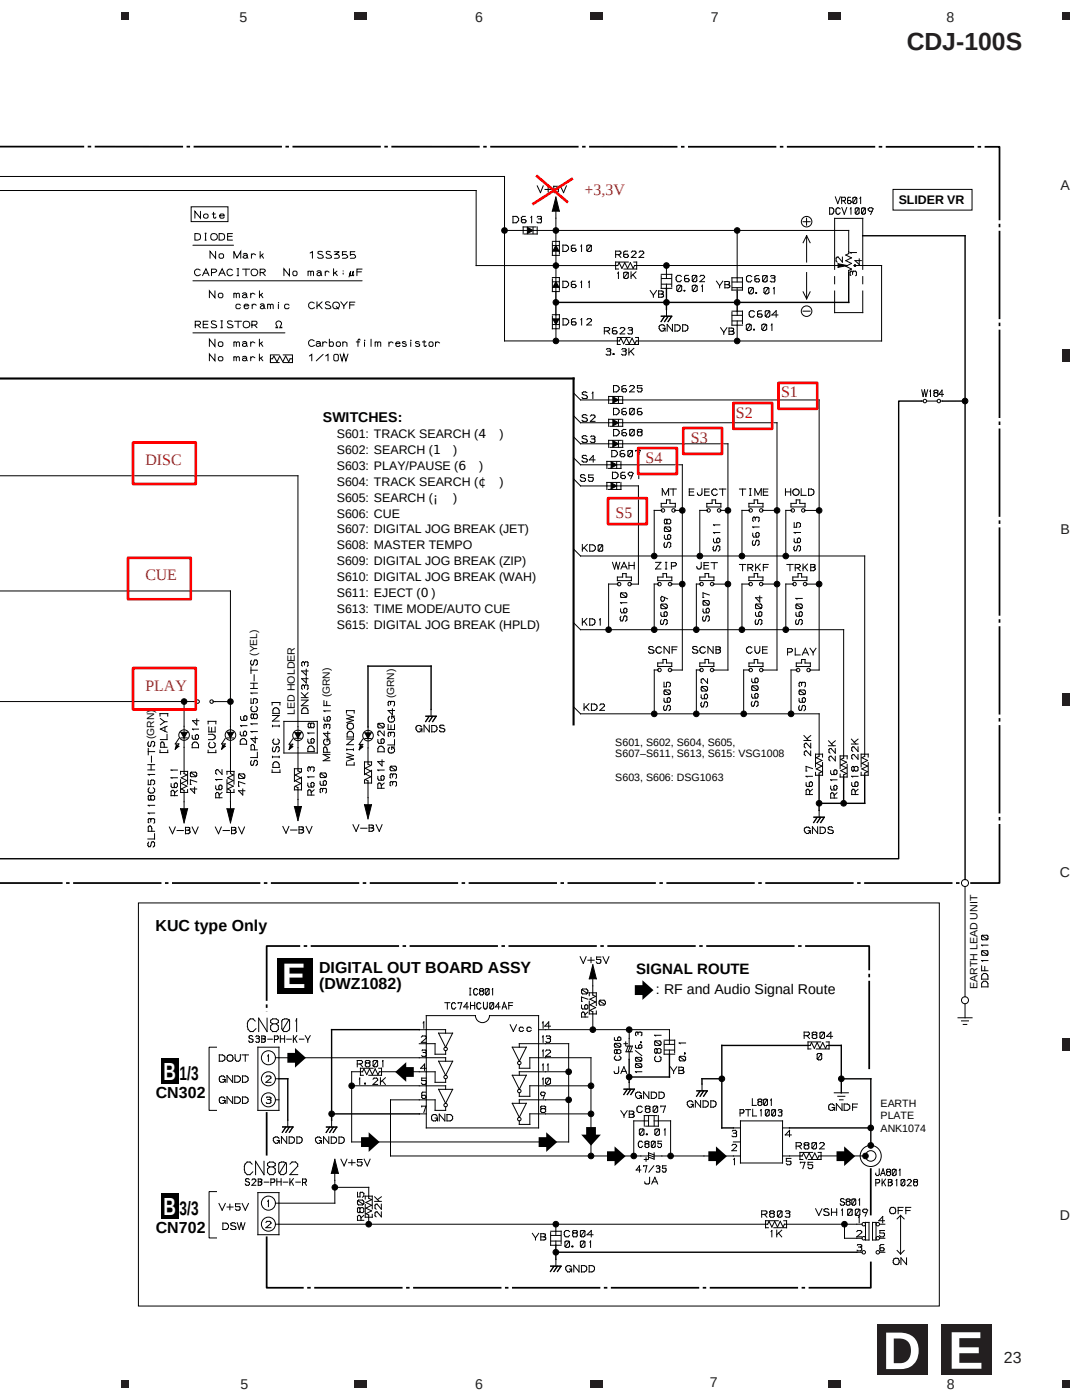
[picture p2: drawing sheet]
<svg xmlns="http://www.w3.org/2000/svg" width="216mm" height="279mm" viewBox="0 0 216 279" stroke-linecap="round" stroke-linejoin="round" font-family="sans-serif">
<defs><g id="words">
<g font-size="10.6" fill="#fff">
<text x="176.1" y="273.2">D</text>
<text x="189.2" y="273.2">E</text>
</g>
<text font-size="7.1" fill="#fff" x="56.3" y="197.2">E</text>
<text font-size="4.9" fill="#231f20" x="180.9" y="10">CDJ-100S</text>
<g font-size="4.9" fill="#fff">
<text x="32.6" y="215.6">B</text>
<text x="32.6" y="242.5">B</text>
</g>
<g font-size="3.9">
<text x="35.8" y="215.5">1/3</text>
<text x="35.8" y="242.5">3/3</text>
</g>
<g font-size="3.2" fill="#c9211e">
<text x="116.7" y="39">+3,3V</text>
<text x="146.8" y="83.3">S2</text>
<text x="155.9" y="79.3">S1</text>
<text x="137.8" y="88.3">S3</text>
<text x="29" y="92.9">DISC</text>
<text x="128.8" y="92.3">S4</text>
<text x="122.8" y="103.3">S5</text>
<text x="29" y="115.9">CUE</text>
<text x="29" y="137.9">PLAY</text>
</g>
<g font-size="3.2">
<text x="31" y="185.9">KUC type Only</text>
<text x="63.7" y="194.1">DIGITAL OUT BOARD ASSY</text>
<text x="63.7" y="197.3">(DWZ1082)</text>
<text x="31.1" y="219.2">CN302</text>
<text x="31.1" y="246.2">CN702</text>
</g>
<text font-size="3.2" fill="#231f20" x="200.3" y="272.1">23</text>
<text font-size="3" x="127" y="194.3">SIGNAL ROUTE</text>
<g font-size="2.8" fill="#231f20">
<text x="47.8" y="4.4">5</text>
<text x="94.8" y="4.4">6</text>
<text x="141.8" y="4.4">7</text>
<text x="188.9" y="4.5">8</text>
<text x="211.6" y="37.9">A</text>
<text x="211.6" y="106.5">B</text>
<text x="211.5" y="175.1">C</text>
<text x="211.5" y="243.5">D</text>
<text x="48" y="277.1">5</text>
<text x="94.8" y="277.2">6</text>
<text x="141.6" y="276.9">7</text>
<text x="188.9" y="277.1">8</text>
</g>
<g font-size="2.8">
<text x="64.4" y="84.3">SWITCHES:</text>
<text x="130.9" y="198.4">: RF and Audio Signal Route</text>
</g>
<g font-size="2.5">
<text x="179.4" y="40.8">SLIDER VR</text>
<text x="67.2" y="87.4">S601: TRACK SEARCH (4</text>
<text x="99.7" y="87.4">)</text>
<text x="67.2" y="90.6">S602: SEARCH (1</text>
<text x="67.2" y="93.8">S603: PLAY/PAUSE (6</text>
<text x="90.5" y="90.6">)</text>
<text x="95.6" y="93.8">)</text>
<text x="67.2" y="96.9">S604: TRACK SEARCH (¢</text>
<text x="67.2" y="100.1">S605: SEARCH (¡</text>
<text x="90.5" y="100.1">)</text>
<text x="99.7" y="96.9">)</text>
<text x="67.2" y="103.3">S606: CUE</text>
<text x="67.2" y="106.5">S607: DIGITAL JOG BREAK (JET)</text>
<text x="67.2" y="109.6">S608: MASTER TEMPO</text>
<text x="67.2" y="112.8">S609: DIGITAL JOG BREAK (ZIP)</text>
<text x="67.2" y="116">S610: DIGITAL JOG BREAK (WAH)</text>
<text x="67.2" y="119.2">S611: EJECT (0 )</text>
<text x="67.2" y="122.3">S613: TIME MODE/AUTO CUE</text>
<text x="67.2" y="125.5">S615: DIGITAL JOG BREAK (HPLD)</text>
</g>
<g font-size="2.1">
<text x="58.8" y="142.7" transform="rotate(-90 58.8 142.7)">LED HOLDER</text>
<text x="122.8" y="148.9">S601, S602, S604, S605,</text>
<text x="122.8" y="151.2">S607–S611, S613, S615: VSG1008</text>
<text x="122.8" y="155.8">S603, S606: DSG1063</text>
<text x="195.1" y="197.4" transform="rotate(-90 195.1 197.4)">EARTH LEAD UNIT</text>
<text x="175.7" y="220.9">EARTH</text>
<text x="175.7" y="223.4">PLATE</text>
<text x="175.7" y="225.9">ANK1074</text>
</g>
<g font-size="2">
<text x="51.3" y="130.9" transform="rotate(-90 51.3 130.9)">(YEL)</text>
<text x="65.8" y="139.2" transform="rotate(-90 65.8 139.2)">(GRN)</text>
<text x="78.6" y="139.4" transform="rotate(-90 78.6 139.4)">(GRN)</text>
<text x="30.7" y="147.5" transform="rotate(-90 30.7 147.5)">(GRN)</text>
</g>
</g></defs>
<g fill="#231f20">
<path d="M24.2 275.5h1.6v1.5h-1.6z" fill-rule="evenodd"/>
<path d="M70.7 275.5h2.5v1.5h-2.5z" fill-rule="evenodd"/>
<path d="M117.8 275.5h2.5v1.5h-2.5z" fill-rule="evenodd"/>
<path d="M212 2.5h1.5v1.5h-1.5z" fill-rule="evenodd"/>
<path d="M212 275.5h1.5v1.5h-1.5z" fill-rule="evenodd"/>
<path d="M165.3 275.5h2.5v1.5h-2.5z" fill-rule="evenodd"/>
<path d="M165.3 2.5h2.5v1.5h-2.5z" fill-rule="evenodd"/>
<path d="M117.8 2.5h2.5v1.5h-2.5z" fill-rule="evenodd"/>
<path d="M24.2 2.5h1.6v1.5h-1.6z" fill-rule="evenodd"/>
<path d="M70.7 2.5h2.5v1.5h-2.5z" fill-rule="evenodd"/>
<path d="M212 207.2h1.5v2.6h-1.5z" fill-rule="evenodd"/>
<path d="M212 138.3h1.5v2.5h-1.5z" fill-rule="evenodd"/>
<path d="M212 69.8h1.5v2.5h-1.5z" fill-rule="evenodd"/>
</g>
<g fill="none" stroke="#000" stroke-width=".2">
<path d="M0 38h95v15h28.3l.2-.6 .6 1.1 .6-1.1 .5 1.1 .6-1.1 .5 1.1 .3-.5h40.6M0 35.2h100.7v32.8l22.9 .1 .3-.6 .5 1.1 .6-1.1 .6 1.1 .5-1.1 .6 1.1 .3-.6 48.9 .1v-15.1h-5.5M107.2 37.1l.6 1.3 .6-1.3M108.8 37.8h1.2M109.4 37.3v1M110.9 39.3l.7 2.8h-1.4zM111.4 37.2h-.9v.5h.8l.1 .1v.4l-.2 .2h-.6l-.2-.2M111.8 37.1l.7 1.3 .5-1.3M166.7 39.3l.5 1.3 .5-1.3M169.7 39.4h-.4l-.2 .2v.8l.2 .2h.3l.2-.2-.2-.4-.5 .1M170.2 39.4h.5l.3 .2v.8l-.3 .2h-.3l-.2-.2zM170.9 39.4l-.7 1.1"/>
<path d="M171.6 39.6l.1-.2v1.2M178.2 37.8h15.8v4.1h-15.8zM38.1 41.3h7.4v2.9h-7.4zM38.5 48.9h8.1M38.5 56h33.8M38.9 46.6l1 .1 .1 .3-.1 .8-1 .1zM39.9 53.9l-.3-.2h-.4l-.2 .2a.68 .68 0 0 0-.1 .8 .68 .68 0 0 0 .7 .3l.4-.2M40 42.2v1.3l-1.1-1.3v1.3M40.4 55l.7-1.4 .6 1.4M40.6 42.9l.3-.2h.4l.2 .2v.4l-.2 .2h-.4l-.3-.2zM40.6 54.5h.9M40.9 46.6h.3"/>
<path d="M40.9 47.9h.3M41 46.6v1.3M42.2 54.4l.8-.1 .2-.2v-.2l-.2-.2h-.8v1.3M42.3 42.7h.7M42.6 42.4v1l.4 .1 .1-.2M42.9 58v1.4l-1.1-1.4v1.4M43 50.2v1.3l-1.1-1.3v1.3M43.6 58.7l.2-.2h.5l.2 .2v.5l-.2 .2h-.5l-.2-.2zM43.6 55l.7-1.4 .6 1.4M43.7 50.9l.2-.2h.5l.2 .2v.4l-.2 .2h-.5l-.2-.2zM43.7 46.6l1 .1 .1 .3-.1 .8-1 .1zM43.9 43.1h.8l-.2-.4h-.5l-.1 .2v.4l.1 .2h.5l.2-.2"/>
<path d="M43.9 54.5h.8M45.4 47.2h.9M46.4 46.6h-1v1.3h1M46.4 53.9l-.3-.2h-.4a.68 .68 0 0 0-.4 .8 .68 .68 0 0 0 .8 .5l.4-.2M46.7 51.5v-1.3l.6 1.3 .7-1.3v1.3M46.7 58.7l.1-.2 .4 .2v.7M46.7 58.5v.9M47.2 58.7l.2-.2 .4 .2v.7M47.3 55h.3M47.3 53.6h.3M47.5 53.6v1.4M48.4 58.6l.6-.2 .2 .3 .2 .7"/>
<path d="M48.4 53.7h1.4M48.5 50.7l.6-.1 .2 .2 .2 .7M49.1 53.7v1.3M49.2 59.1l-.2-.3h-.3l-.3 .3v.2l.5 .1 .3-.2M49.3 51.2l-.2-.3h-.2l-.4 .3v.2l.6 .1 .2-.2M50 58.5v.9M50.2 50.7v.8M50.9 58.7l-.6-.2-.3 .3M51 50.9l-.5-.2-.3 .2M51.8 58v1.4M51.9 54.4l.8-.1 .2-.2v-.2l-.2-.2h-.8v1.3M51.9 50.2v1.3"/>
<path d="M52 58.8l.5 .6M52.2 50.9l.4 .6M52.4 54.4l.5 .6M52.4 58.5l-.6 .6M52.5 50.7l-.6 .5M57.8 53.6v1.4l-1.1-1.4v1.4M58.6 54.1h.5l.2 .2v.5l-.2 .2h-.5l-.2-.2v-.5zM61.5 54.3l.2-.2 .3 .2v.7M61.5 54.1v.9M61.9 50.5l.4-.3v1.3M62 54.3l.2-.2 .4 .2v.7M63.2 54.2l.7-.2 .2 .3 .1 .7"/>
<path d="M64.1 54.6l-.2-.2h-.4l-.3 .2v.3l.6 .1 .3-.2M64.3 50.3l-.6-.1-.3 .1v.3l.8 .3 .3 .2v.3l-.9 .1-.2-.2M64.9 54.1v.9M65.7 54.3l-.5-.2-.3 .3M65.9 50.3l-.6-.1-.2 .1v.3l1 .5v.3l-.8 .1-.3-.2M66.6 53.6v1.4M66.7 50.2h.9l-.7 .6h.6l.2 .3v.2l-.2 .2h-.8M66.8 54.4l.5 .6M67.2 54.1l-.6 .5M68.5 54v.1M68.5 54.5v.2M69.2 50.2h-.9v.7l.2-.1h.5l.4 .3v.2l-.4 .2h-.7"/>
<path d="M70.6 54.9l-.1 .1-.1-.7 .1-.2-.2 .8-.4 .1-.1-.5 .2-.4-.4 1.2M70.8 50.2h-.9v.7l.2-.1h.6l.2 .3v.2l-.2 .2h-.8M71.2 54.3h.9M72.3 53.7h-1.1v1.3M100.7 46h4.5M102.4 43.2l.9 .1a.65 .65 0 0 1-.3 1.2h-.6zM104.8 43.2h-.5l-.3 .2v.8l.3 .3h.4l.2-.3-.2-.4-.7 .2M105.2 45.4l1.2 .6-1.2 .6zM105.9 43.4l.2-.2v1.3M106.3 46h63v4.6l-.5 .3 1.1 .6-1.1 .5 1.1 .6-1.1 .5 1.1 .6-.6 .3v.4M106.4 45.4v1.2M106.9 45.3h-2.5v1.4"/>
<path d="M107.2 45.3v1.4h-2.5M107.2 43.3l.1-.1h.5l.2 .1-.1 .4M107.4 43.7h.5M107.9 43.7l.1 .2-.1 .6h-.6l-.2-.2M110.2 55.6v2.6h1.4M110.2 48.2h1.4v2.5M110.2 55.4h1.4v2.5M110.2 48.4v2.6h1.4M110.3 56.2h1.3M110.3 49h1.3M110.9 42.1v7M110.9 50.1v6.2"/>
<path d="M110.9 57.4v.8M110.9 49l.7 1.1h-1.3zM110.9 56.2l.7 1.2h-1.3zM112.3 56.1l.9 .2a.65 .65 0 0 1 .2 .6 .65 .65 0 0 1-.4 .5h-.7zM112.3 48.9l.9 .2a.65 .65 0 0 1 .2 .6 .65 .65 0 0 1-.5 .5h-.6zM114.8 56.1h-.5l-.3 .2v.9l.3 .2h.4l.2-.2-.2-.4-.7 .1M114.8 48.9h-.5l-.3 .2v.9l.3 .2h.4l.2-.2-.2-.4-.7 .1M115.9 49.1l.1-.2v1.3M115.9 56.3l.1-.2v1.3M117.4 56.3l.2-.2v1.3M117.9 49a.61 .61 0 0 0-.8 .1l.1 1M117.9 49v1.1l-.2 .1-.5-.1"/>
<path d="M117.9 49l-.7 1.1M122.8 50.8h.6M123.3 54.5l.1-.2v1.3M123.4 50.8l.5-.3v-.2l-.2-.2h-.9v1.3M123.4 50.8l.5 .6M125.2 50.1h-.5l-.2 .2v.9l.2 .2h.5l.2-.2-.2-.5-.7 .2M125.3 54.4v1l-.2 .2-.6-.2M125.3 54.4a.63 .63 0 0 0-.8 .1v.9M125.3 54.4l-.8 1M125.4 52.3h-2.6v1.4h.6M125.9 54.3v1.3M126 50.3l.2-.2h.5l.2 .2v.2l-.9 .9h.9"/>
<path d="M126.3 54.8l.6 .8M126.5 52.3h.5v1.4h-2.5M126.9 54.3l-1 .9M127.5 50.3l.2-.2h.5l.2 .2v.2l-.9 .9h.9M129.7 58l.7 .9M130.4 58.9v.4M131 58l-.6 .9M131.4 58.1h.9v.3l-.2 .3 .3 .2-.1 .4h-.9zM131.4 58.7h.7M131.9 54.8h2.1v2.5M131.9 55v2.6h2.1M132 55.6h2"/>
<path d="M132 56.7h2M133 53v2.6M133 56.7v.9M135.9 57a.68 .68 0 0 0-.9 .1v.8l.2 .1M135.9 57l.1 .1v.8l-.3 .3-.5-.2M135.9 57l-.7 1M136 55.2l-.3-.2h-.4a.71 .71 0 0 0 0 1.2h.4l.3-.3M136.6 58h.1M137.4 55h-.5l-.3 .2v.8l.3 .2h.4l.2-.2-.2-.4-.7 .1M138.7 56.9l.3 .1M138.8 56.9l-.7 .2v.8l.2 .1M139 57l.1 .1v.8l-.3 .3-.5-.2"/>
<path d="M139 55a.61 .61 0 0 0-.9 .2l.1 .9M139 57l-.7 1M139 55v1.1l-.2 .1-.6-.1M139 55l-.8 1.1M139.7 55.2l.2-.2h.5l.2 .2v.2l-.9 .8h.9M140 57.1l.2-.2v1.3M143 56.1l.6 .9M143.6 57v.4M144.2 56.1l-.6 .9M144.6 56.2l.9 .1 .1 .2-.3 .3 .3 .2-.1 .4h-.9zM144.6 56.8h.7M146 55.4h2.2v2.5h-2.2z"/>
<path d="M146.1 56.3h2M146.1 57.4h2M147.1 46v10.3M147.1 57.4v.8M150 55.2l-.3-.2h-.4a.72 .72 0 0 0 0 1.3h.4l.3-.3M150.2 57.4a.68 .68 0 0 0-.8 .2v.8l.1 .1M150.2 57.4l.1 .2v.8l-.3 .2-.5-.1M150.2 57.4l-.7 1.1M150.9 58.4l.1 .1M151.4 55h-.5l-.3 .2v.9l.3 .2h.4l.2-.2-.2-.5-.7 .2M152.6 57.4a.68 .68 0 0 1 .8 .2v.8l-.3 .2h-.4l-.3-.2v-.8zM153 55.1a.61 .61 0 0 0-.8 .1v.9"/>
<path d="M153 55.1v1l-.2 .2-.6-.2M153 55.1l-.8 1M153.3 57.5l-.7 1M153.8 55.1l.1-.1h.5l.2 .1-.1 .4M154 55.5h.5M154.3 57.6l.2-.2v1.3M154.5 55.5l.1 .2-.1 .6h-.6l-.2-.2M160.2 44.2h1.4M160.3 58.2l.6 1.4M160.9 43.5v1.4M160.9 47l-.6 1.4M160.9 47l.7 1.4"/>
<path d="M160.9 47v5.3M160.9 54.4v5.2M161.6 58.2l-.7 1.4M165.5 41.5h.5a.71 .71 0 0 1 0 1.2h-.5zM166.5 53.8v-10.2h5.6v10.2M166.5 58.1v4.3h5.6v-4.3M166.5 55.2v1.4M167.2 52.6l1.9 .4-1.9 .3zM167.6 41.7l-.5-.2a.69 .69 0 0 0-.3 .7 .69 .69 0 0 0 .6 .5l.2-.2M167.9 40.1h.5M168 41.4l.5 1.3 .5-1.3M168.1 51.3v1l-.9-1h-.2l-.2 .2v.6l.2 .2"/>
<path d="M168.4 40.1l.2-.1 .1-.4-.1-.2h-.7v1.2M168.4 40.1l.3 .5M169.7 41.7l.1-.2v1.2M170.1 54.3l-.1-.2h-.2l-.2 .2v.6l.2 .1M170.1 54.3l.2-.2h.4l.2 .2v.6l-.1 .1M170.1 54.3v.5M170.9 50.4h-1.3l.2 .1M171.4 41.6a.49 .49 0 0 0-.8 .1l.1 .9M171.4 41.6v1l-.3 .1-.4-.1M171.4 41.6l-.7 1M171.4 51.7v1.1l-.8-.8h1.3M172.1 55.2v1.4"/>
<path d="M172.6 41.6v1l-.2 .1-.4-.1M172.6 41.6a.49 .49 0 0 0-.7 .1l.1 .9M172.6 41.6l-.6 1M174 42.2h-.5l-.3-.3v-.2l.3-.2h.4l.3 .2-.5 1.1M38.5 66.4h18.4M39 64.9l.8-.1 .2-.2v-.3l-.2-.2h-.8v1.3M39.5 64.9l.5 .5M40.6 64.7h.8M41.5 64.1h-.9v1.3h.9M42.9 67.7v1.4l-1.1-1.4v1.4M42.9 70.6v1.4l-1.1-1.4v1.4M43.1 64.2l-.7-.2-.2 .2v.2l1 .6v.3l-.9 .1-.2-.2"/>
<path d="M43.6 68.4l.2-.2h.5l.2 .2v.5l-.2 .2h-.5l-.2-.2zM43.6 71.4l.2-.2h.5l.2 .2v.4l-.2 .2h-.5l-.2-.2zM44 65.4h.4M44 64h.4M44.3 64v1.4M46.3 64.2l-.7-.2-.2 .2v.2l1.1 .6v.3l-.9 .1-.3-.2M46.7 71.3l.1-.1 .4 .1v.7M46.7 71.2v.8M46.7 68.4l.1-.2 .4 .2v.7M46.7 68.2v.9M46.8 64.1h1.4M47.2 71.3l.2-.1 .4 .1v.7"/>
<path d="M47.2 68.4l.2-.2 .4 .2v.7M47.5 64.1v1.3M48 60.9l-.2-.2h-.5l-.2 .2v.5l.2 .2h.5l.2-.2M48.4 71.3l.6-.2 .2 .2 .2 .7M48.4 68.3l.6-.1 .2 .2v.5l.2 .2M48.7 61h.9l-.2-.3h-.5l-.2 .2v.5l.2 .2h.5l.2-.2M49.2 71.7l-.5-.2-.3 .2v.2l.5 .1 .3-.2M49.2 68.7l-.2-.2h-.3l-.3 .2v.3l.6 .1 .2-.2M50 68.2v.9M50 71.2v.8M50.3 64.9l.8-.1 .2-.2v-.3l-.2-.2h-.8v1.3M50.3 60.7v.9"/>
<path d="M50.8 64.9l.5 .5M50.9 68.4l-.6-.2-.3 .3M50.9 71.4l-.6-.2-.3 .3M51.1 60.9l-.5-.2-.3 .3M51.8 67.7v1.4M51.8 70.6v1.4M52 60.8l.5-.2 .2 .2v.6l.2 .2M52 68.5l.4 .6M52 71.5l.4 .5M52.4 68.2l-.6 .5M52.4 71.2l-.6 .5M52.7 61.2l-.2-.2h-.3l-.2 .2v.3l.4 .1 .3-.2"/>
<path d="M53.4 60.8l.1-.1 .5 .1v.8M53.4 60.7v.9M54 60.8l.1-.1 .4 .1v.8M55.1 65.3v.1h.3l-.3-1 .2-.2 .3-.2 .4 .2 .2 .2-.4 1h.4v-.1M55.6 60.4h.1M55.6 60.7v.9M55.7 70.8h-1.7v1.6M55.7 72.4h-1.7v-.8h.4l.2-.5 .7 1.1 .5-1.1 .6 1.1 .6-1.1 .6 1.1 .3-.6h.5v.8h-1.9M56.5 70.8h1.9v1.6M57.7 60.9l-.2-.2h-.5l-.2 .2v.5l.2 .2h.5l.2-.2M61.7 71.1l.5-.4v1.3M62.7 68l-.7-.2a.69 .69 0 0 0-.4 .8 .69 .69 0 0 0 .7 .5l.5-.2"/>
<path d="M62.7 60.5l-.7-.2-.4 .4v.5l.4 .4 .8-.2M63.1 68.3l.6-.1 .2 .2 .2 .7M63.2 60.2v1.4M63.6 60.8l.7 .8M63.9 68.7l-.2-.2h-.3l-.3 .2v.3l.5 .1 .3-.2M64.3 60.2l-1.1 1M64.4 68.2v.9M64.5 70.7l-1.4 1.3M65 71.1l.5-.4v1.3M65.2 68.4l-.2-.2h-.3l-.3 .3M65.7 68.4l.3-.2h.3l.3 .4-.3 .5h-.3l-.3-.2M65.7 67.7v1.4"/>
<path d="M65.8 60.4l-.6-.2-.2 .2v.2l1 .6v.3l-.9 .1-.2-.2M66.6 70.9l.2-.2h.5l.2 .2v.9l-.2 .2h-.5l-.2-.2zM67.1 68.4l.2-.2h.4l.2 .2v.5l-.2 .2h-.4l-.2-.2zM67.1 61.2l.5 .5M67.9 70.7l.4 1.3 .3-1.3 .4 1.3 .4-1.3M68 60.2l.6 .8 .7-.8M68.4 68.4l.2-.2 .6 .2v.7M68.4 68.2v.9M68.6 61v.6M69.8 60.8h.9M70.8 60.3h-1v1.3M71.1 68.2h.7"/>
<path d="M71.8 67.9v-.2h-.2l-.2 .2v1.2M72.7 68.2v.9M72.7 67.9l.1 .1M72.8 67.9l-.1 .1M74 67.7v1.4M74.9 68.4l.1-.2 .4 .2v.7M74.9 68.2v.9M75.4 68.4l.1-.2 .5 .2v.7M77.6 68.2v.9M78.4 68.4l-.4-.2-.4 .3M79 68.6h.8l-.2-.4h-.4l-.2 .2v.5l.2 .2h.4l.2-.2M81 68.3l-.6-.1-.1 .2 .8 .3v.3l-.3 .1-.5-.1"/>
<path d="M82 67.9v.1M82 68.2v.9M83.7 68.3l-.7-.1-.1 .2 .8 .3v.3l-.2 .1-.6-.1M84.3 68.2h.7M84.6 68v1l.4 .1v-.2M85.8 68.2h.4l.2 .2v.5l-.2 .2h-.4l-.2-.2v-.5zM86.9 68.2v.9M87.7 68.4l-.5-.2-.3 .3M110.2 62.8h1.4v2.5M110.2 63.1v2.5h1.4M110.3 63.6h1.3l-.7 1.2zM110.3 64.8h1.3"/>
<path d="M110.9 62.8v.8M110.9 64.7v3.3M112.3 63.6l1 .1a.65 .65 0 0 1 .2 .7 .65 .65 0 0 1-.5 .5h-.7zM114.4 78.4l1.5 1.4h6.4M114.8 63.6h-.5l-.3 .2v.9l.3 .2h.4l.2-.2-.2-.5-.7 .2M115.9 63.8l.2-.2v1.3M117.1 63.8l.2-.2h.5l.2 .2v.2l-.9 .9h.9M117.1 78.3l-.6-.1-.3 .1v.3l.8 .3 .2 .2v.3l-.2 .1h-.6l-.3-.2M118.2 78.5l.1-.2v1.2M120.6 66.1h.5M121.1 66.1l.5-.3v-.2l-.2-.2h-.8v1.2M121.1 66.1l.5 .5"/>
<path d="M121.2 70.1h.5M121.6 69.6l.3 .1-.2 .4M121.7 69.6h-.5l-.2 .1M121.7 70.1l.2 .2-.2 .6h-.6l-.2-.2M122.3 79.2l1.1 .6-1.1 .6zM122.3 70.6l.2 .1zM122.4 70.6v.1M122.4 76.9l.9 .2a.65 .65 0 0 1 .2 .6 .65 .65 0 0 1-.5 .5h-.6zM123 65.4h-.5l-.3 .2v.8l.3 .2h.4l.2-.2-.2-.4-.7 .2M123.3 79.8h40.2v53.9h-1.9M123.4 79.2v1.3M123.7 65.6l.2-.2h.5l.3 .2v.2l-1 .8h1"/>
<path d="M124 79.1h-2.5v1.4M124.1 69.7l.1-.1h.5l.2 .1-.1 .4M124.3 79.1v1.4h-2.6M124.3 70.1h.5M124.8 70.1l.1 .2-.1 .6h-.6l-.2-.2M124.9 76.9h-.5l-.3 .3v.8l.3 .2h.4l.2-.2-.2-.4-.7 .1M125.4 65.5l.1-.1h.5l.2 .1-.2 .4M125.5 69.5v1.4M125.6 65.9h.4M125.6 77.2l.2-.3h.5l.3 .3v.2l-1 .8h1M125.7 67.3h-2.5v1.5h.6M125.8 70.1l.7 .8"/>
<path d="M126 65.9l.2 .2-.2 .5h-.5l-.2-.1M126.5 69.5l-1 .9M126.8 67.3h.6v1.5h-2.5M128.1 76.9h-.9v.5h.8l.1 .2v.3l-.2 .3h-.5l-.2-.3M131.9 63.1h2.1l-.7 1.1M131.9 63.1h2.1M132.3 65.5h.4v.6M132.6 63.1l-.7 1.1M132.6 65.1a.61 .61 0 0 0-.8-.2 .61 .61 0 0 0-.1 .9l.2 .3h.4l.3-.6M133 61.7v1.4M133.3 63.1l-.7 1.1M134 63.1l-.7 1.1"/>
<path d="M134.2 64.7v1.4l-1.1-1.4v1.4M134.7 64.8h.5a.63 .63 0 0 1 .4 1.1l-.4 .2h-.5zM136.2 64.8h.6a.63 .63 0 0 1 .3 1.1l-.3 .2h-.6zM143.8 65.4l.6 .9M144.4 66.3v.4M145 65.4l-.6 .9M145.5 66.1h.6M145.5 65.5h.8l.1 .3-.3 .3 .4 .2-.2 .4h-.8zM146 62.1h2.2v2.5M146 62.4v2.5h2.2M146.1 62.9h2M146.1 64h2"/>
<path d="M147.1 62.1v.8M147.1 64.1v4M148.9 64.9a.65 .65 0 0 1 1 0v.8l-.4 .3h-.3l-.3-.3zM149.8 64.8l-.7 1M150.5 65.7v.1M150.5 62.2l-.2-.2h-.5a.72 .72 0 0 0 0 1.3h.5l.2-.3M151.9 62h-.5l-.2 .2v.9l.2 .2h.5l.2-.2-.2-.4-.7 .1M152 64.9a.64 .64 0 0 1 1 0v.8l-.4 .3h-.3l-.3-.3zM152.8 64.8l-.7 1M153.5 62.1a.62 .62 0 0 0-.8 .1l.1 1M153.5 62.1v1l-.2 .2-.5-.2M153.5 62.1l-.7 1"/>
<path d="M153.9 64.9l.1-.2v1.3M155.2 62.9h-1.2l.9-.9v1.3M160.2 62.1h1.4M183.9 77.8l.3 1.3 .3-1.3 .3 1.3 .3-1.3M185.5 78.1l.2-.2v1.2M186.6 78.4l-.2-.2v-.2l.2-.1 .5 .1v.2l-.2 .2M186.6 78.4l-.2 .2v.3l.2 .2h.3l.2-.2v-.3l-.2-.2M186.6 78.4h.3M188.3 78.7h-.9l.6-.8v1.2M-.1 95h59.6v51.2M114.4 95.6l1.5 1.4h6M114.4 91.4l1.5 1.4h6"/>
<path d="M114.4 87.2l1.5 1.4h6.4M114.4 83l1.5 1.4h6.4M116.7 94.9l-.2-.2-.6 .2v.3l.9 .4v.3l-.2 .2h-.5l-.3-.3M117 91l-.2-.1-.6 .1v.3l1 .4v.3l-.2 .2h-.6l-.3-.3M117.1 87.1l-.6-.1-.3 .1v.3l.8 .3 .2 .2v.2l-.2 .2h-.6l-.3-.2M117.1 82.9l-.6-.1-.3 .1v.3l.8 .3 .2 .2v.3l-.2 .1h-.6l-.3-.2M117.8 83l.2-.2h.5l.2 .2v.2l-.9 .9h.9M117.9 87.2l.1-.2h.5l.2 .2-.1 .4M118.1 87.6h.5M118.4 94.8h-.9v.5h.7l.2 .1v.4l-.2 .3h-.6l-.2-.3M118.6 87.6l.1 .2-.1 .5h-.6l-.2-.2M118.7 91.8h-1.1l.8-.9v1.3"/>
<path d="M121.9 96.3l1.1 .7-1.1 .6zM121.9 92.2l1.2 .6-1.2 .6zM122.1 89.9l.9 .1a.64 .64 0 0 1 .2 .7 .64 .64 0 0 1-.5 .5h-.6zM122.2 94.2l.9 .2a.65 .65 0 0 1 .2 .6 .65 .65 0 0 1-.5 .5h-.6zM122.3 87.9l1.1 .7-1.1 .6zM122.3 83.7l1.1 .7-1.1 .6zM122.4 81.5l.9 .1a.65 .65 0 0 1 .2 .7 .65 .65 0 0 1-.5 .5h-.6zM122.4 85.7l.9 .1a.65 .65 0 0 1 .2 .7 .65 .65 0 0 1-.4 .5h-.7zM123 97h4.4v19.6h-1.5M123 92.8h13.2v40.9h-2.2M123 92.1v1.3M123 96.3v1.3"/>
<path d="M123.3 84.4h31.7v49.3h-2.9M123.3 88.6h21.9v45.1h-2.9M123.4 83.8v1.2M123.4 87.9v1.3M123.6 92.1h-2.5v1.4M123.6 96.3h-2.5v1.4M123.9 92.1v1.4h-2.5M123.9 96.3v1.4h-2.5M124 87.9h-2.5v1.4M124 83.7h-2.5v1.4M124.3 83.7v1.4h-2.6M124.3 87.9v1.4h-2.6"/>
<path d="M124.5 89.9h-.5l-.3 .2v.8l.3 .3h.5l.2-.3-.2-.4-.8 .2M124.7 94.2h-.5l-.3 .3v.8l.3 .2h.4l.2-.2-.2-.4-.7 .1M124.9 81.5h-.5l-.3 .2v.8l.3 .3h.4l.2-.3-.2-.4-.7 .2M124.9 85.7h-.5l-.3 .2v.9l.3 .2h.4l.2-.2-.2-.5-.7 .2M126.1 95h-.5l-.2-.3v-.2l.2-.3h.5l.2 .3-.5 1.1M126.1 90v1l-.2 .2-.5-.2M126.1 90a.63 .63 0 0 0-.8 .1l.1 .9M126.1 90l-.7 1M126.5 81.6a.61 .61 0 0 0-.9 .1l.1 .9M126.5 85.8h-.8v1M126.5 85.8v1l-.2 .2-.6-.2M126.5 81.6l.1 .9-.3 .3h-.4l-.2-.2z"/>
<path d="M126.5 85.8l-.8 1M126.8 89.9v.1M126.8 89.9h1l-.5 1.3M127.3 94.5l.2-.3v1.3M127.4 86.2l-.2-.1v-.3l.2-.1h.5l.2 .1v.3l-.2 .1M127.4 86.2l-.2 .2v.4l.2 .2h.5l.2-.2v-.4l-.2-.2M127.4 86.2h.5M128 81.5h-.5l-.3 .2v.9l.3 .2h.4l.2-.2-.2-.5-.7 .2M132.1 98.9v-1.4l.7 1.2 .6-1.2v1.4M133.7 97.6h1.2M134.3 97.6v1.3M137.5 98.2h.9"/>
<path d="M138.5 97.6h-1v1.3h1M140.1 97.5v.9l-.3 .5h-.4l-.2-.5M140.6 98.2h.9M141.5 97.6h-.9v1.3h.9M143.1 97.8a.64 .64 0 0 0-1.1 .3 .64 .64 0 0 0 .8 .8l.3-.3M143.5 97.6h1.3M144.2 97.6v1.3M147.6 97.6h1.2M148.2 97.6v1.3M149.6 98.9h.3M149.6 97.5h.3M149.7 97.5v1.4"/>
<path d="M150.6 98.9v-1.4l.7 1.2 .6-1.2v1.4M152.3 98.2h.9M153.2 97.6h-.9v1.3h.9M156.7 98.2h1.1M156.7 97.5v1.4M157.8 97.5v1.4M159.9 97.5v1.4h1M161.3 97.6l.9 .2 .2 .2-.2 .7-.3 .2h-.6zM183.9 80h.4M184.9 80h2.1M187.6 80h.4M0 117.9h46v28.2"/>
<path d="M114.4 109.6l1.4 1.4h56.7v39.9l-.5 .3 1.1 .6-1.1 .5 1.1 .6-1.1 .5 1.1 .6-.6 .3v.4M116.2 108.7v1.3M116.6 109.3l.6 .7M117.2 108.7l-1 1M117.7 108.7l.9 .2 .2 .3v.4l-.2 .3-.9 .1zM120.2 108.8a.6 .6 0 0 0-.8 .1v1M120.2 108.8l.1 1a.6 .6 0 0 1-.9 .1M120.2 108.8l-.8 1.1M122.2 112.2l.4 1.3 .4-1.3 .3 1.3 .4-1.3M123.2 115.2h1v-.7h.7v.7h1.1v.7h-2.8zM123.3 116.6h-1.9v9.1M123.9 118.4a.61 .61 0 0 0 .1 .8h.9"/>
<path d="M123.9 118.4h1l.2 .2-.2 .6M123.9 118.4l1 .8M123.9 113.5l.6-1.3 .7 1.3M124.1 113.1h.8M125.5 112.2v1.3M125.5 112.9h1M126.5 112.2v1.3M130.8 112.2h1.1l-1.1 1.3h1.1M131.2 115.2h1.1v-.7h.7v.7h1v.7h-2.8zM131.4 116.6h-.9v9.1M131.9 100.5h1.1v-.7h.7v.7h1.1l-.1 .7h-2.8zM132.1 101.9h-1.6v9.1"/>
<path d="M132.6 106.8v.5l.2 .3h.8l.2-.3v-.4l-.2-.2-.4 .2 .1 .7M132.6 119.2v.5l-.3 .3h-.2l-.2-.3v-.4l.2-.3 1.1 .5M132.6 108.3l-.1 .3 .1 .6h.3l.4-1h.3l.2 .2v.6l-.2 .3M132.6 105.2h1.1l.1 .2-.1 .6M132.6 105.2v.8h1.1M132.6 105.2l1.1 .8M132.8 113.5h.3M132.8 112.2h.3M132.9 112.2v1.3M133.1 103.8l.2-.2h.3l.2 .2v.5l-.2 .2h-.3l-.2-.2M133.1 103.8l-.2-.2h-.2l-.1 .2 .1 .7h.2l.2-.2M133.1 103.8v.5"/>
<path d="M133.9 116.6h2.3M134 113l.7-.1 .2-.4-.2-.2h-.7v1.2M136.2 101.9h-1.6M139.6 115.2h1.1v-.7h.7v.7h1v.7h-2.8zM139.8 116.6h-.9v9.1M139.9 112.2v.9l-.3 .4h-.3l-.3-.4M140.3 119.9h1.1l.1 .2-.1 .6M140.3 119.9a.63 .63 0 0 0 .2 .9l.9-.1M140.3 119.9l1.1 .8M140.5 112.9h.8M141 100.5h1.1v-.7h.7v.7h1v.7h-2.8zM141.2 101.9h-1.6v9.1"/>
<path d="M141.4 112.3h-.9v1.2h.9M141.5 118.7l-1.2-.4v.9h.1M141.9 112.3h1.2M142.3 116.6h2.9M142.4 107.5v.5l.2 .3h.8l.2-.3v-.4l-.2-.2-.4 .2 .1 .7M142.4 109l-.1 .3 .1 .6h.3l.2-.2 .2-.8h.3l.2 .3v.5l-.3 .3M142.5 112.3v1.2M143.6 106.3h-1.2l.2 .1M143.6 104.7h-1.2l.2 .2M145.2 101.9h-1.5M147.6 112.7h1.2M148.2 112.7v1.2"/>
<path d="M149.2 113.3h.5M149.4 100.5h1.1v-.7h.7v.7h1v.7h-2.8zM149.4 115.2h1.1v-.7h.7v.7h1v.7h-2.8zM149.6 101.9h-1.6v9.1M149.6 116.6h-1.6v9.1M149.7 113.3l.5-.2v-.2l-.2-.2h-.8v1.2M149.7 113.3l.5 .6M150.2 106.4v.5l.2 .3h.9l.2-.3v-.4l-.2-.2-.5 .2 .2 .7M150.3 107.9l-.2 .3 .2 .6h.3l.1-.2 .3-.8h.3l.2 .2v.6l-.3 .3M150.7 103.4v.4M150.7 103.4l.2-.2 .6 .2-.2 .7M150.7 103.4l-.3-.2-.2 .2v.5l.2 .1"/>
<path d="M150.8 112.6v1.3M151.1 113.1l.6 .8M151.5 105.2h-1.3l.2 .1M151.6 118.9v1.2l-.8-.8h1.2M151.7 112.6l-.9 .9M152.1 116.6h2.9M152.1 101.9h2.9M152.3 113.2h.9M153.3 112.7h-1v1.2M157 112.7h1.3M157.6 112.7v1.2M157.8 100.5h1.1v-.7h.7v.7h1v.7h-2.8z"/>
<path d="M158 101.9h-1.2v9.1M158.2 115.2h1v-.7h.8v.7h1v.7h-2.8zM158.3 116.6h-1.5v9.1M158.5 107.5v.5l.2 .3h.8l.2-.3v-.4l-.2-.2-.4 .2 .1 .7M158.5 104.3v.9h.5v-.7l.1-.2h.3l.3 .2v.5l-.3 .2M158.5 109l-.1 .3 .1 .6h.3l.2-.2 .2-.8h.3l.2 .2v.6l-.3 .3M158.7 113.3h.5M159.2 113.3l.5-.2v-.2l-.3-.2h-.7v1.2M159.2 113.3l.5 .6M159.7 106.3h-1.2l.2 .1M160.1 119.4h-1.3l.2 .2M160.2 112.6v1.3"/>
<path d="M160.5 101.9h3M160.6 113.1l.5 .8M160.9 116.6h2.6M161.1 112.6l-.9 .9M161.8 112.7l.8 .1-.1 .3-.2 .1 .4 .2v.2l-.4 .3h-.5zM161.8 113.2h.5M50 137.4h1.3M50 136.4h1.3M50.1 133.8h1.2M50.1 139.4v.9h.5v-.7l.1-.2h.4l.2 .2v.5l-.2 .2M50.1 133.1v1.3M50.1 131.8l-.1 .3 .1 .6h.3l.5-1h.2l.2 .2v.6l-.2 .3"/>
<path d="M50.6 136.4v1M50.7 134.7v1.2M51.3 138.3h-1.2l.2 .2M60.1 139.2h1.4M60.1 139.7h1.4l-1.4 1.1h1.4M60.1 138.3l1 .9M60.8 132.2l-.4-.1-.2 .2v.5l.1 .1M60.8 136.8l-.4-.1-.2 .2v.5l.1 .2M60.8 132.2l.2-.1 .5 .1v.6l-.2 .2M60.8 136.8l.2-.1 .5 .1v.6l-.2 .2M60.8 132.2v.5M60.8 136.8v.5"/>
<path d="M61.1 135.1v1.2l-.9-.8h1.3M61.1 133.6v1.2l-.9-.9h1.3M61.5 138.3l-.7 .6M64.6 139.8v1h1.3M65.2 140v.8M114.4 124.3l1.4 1.4h52.5v25.6l-.5 .3 1.1 .5-1.1 .6 1.1 .5-1.1 .6 1.1 .6-.6 .3v.4M116.2 123.4v1.4M116.6 124l.5 .8M117.1 123.4l-.9 .9M117.7 123.5h.5a.63 .63 0 0 1 .4 1l-.4 .3h-.5zM119.6 123.7l.2-.2v1.3M123.9 123l-.1 .3 .1 .6h.3l.4-1h.3l.2 .2v.6l-.3 .3"/>
<path d="M124.9 121.4l-.4 .2 .1 .7M124.9 121.4l.2 .2v.4l-.2 .3h-.9l-.2-.3v-.5M125.1 120.3h-1.3l.2 .1M130.3 129.2l-.6-.2-.2 .2v.3l1 .4v.2l-.2 .3h-.6l-.3-.3M131.2 132.3h1.1v-.7h.7v.7h1v.7h-2.8zM131.4 133.7h-.9v8.8M131.9 122.2v.5l.2 .3h.8l.2-.3v-.4l-.2-.2-.4 .2 .1 .7M131.9 120.6h1.1l.1 .2-.1 .6M131.9 123.7l-.1 .3 .1 .6h.3l.4-1h.3l.2 .3v.5l-.3 .3M131.9 120.6a.61 .61 0 0 0 .2 .9l.9-.1M131.9 120.6l1.1 .8M131.9 129.3a.64 .64 0 0 0-1 .3 .64 .64 0 0 0 .8 .8l.3-.3"/>
<path d="M132.5 136.2v.9h.5v-.8l.1-.1h.4l.3 .2v.5l-.3 .2M132.5 139.4v.5l.2 .3h.9l.2-.3v-.5l-.2-.2-.5 .2 .2 .8M132.6 137.8h1l.2 .2-.2 .5M132.6 137.8a.61 .61 0 0 0 .1 .8l.9-.1M132.6 137.8l1 .7M133.6 129v1.4l-1.1-1.4v1.4M133.9 133.7h.1M134.1 129.7h.8M135.1 129.1h-1v1.3M139.1 129.2l-.6-.2-.2 .2v.2l.9 .5v.2l-.2 .2h-.5l-.3-.2M139.6 132.3h1.1v-.7h.7v.7h1v.7h-2.8zM139.6 133.7h-.7v8.8"/>
<path d="M139.6 133.7h.2M139.9 138.7v.5l.2 .2h.9l.2-.2v-.5l-.2-.2-.5 .2 .2 .7M140 137.1h1l.2 .2-.2 .5M140 137.1a.6 .6 0 0 0 .1 .8l.9-.1M140 137.1l1 .7M140.3 121.5v.5l.2 .3h.8l.2-.3v-.4l-.2-.2-.4 .2 .2 .7M140.3 123l-.1 .3 .1 .6h.3l.5-1h.2l.2 .2v.6l-.2 .3M140.7 129.3a.63 .63 0 0 0-1.1 .3 .63 .63 0 0 0 .8 .7l.4-.2M141.2 135.5v.9l-.9-.9h-.2l-.2 .2v.5l.2 .2M142.3 129v1.3l-1-1.3v1.3M142.9 129.1l.8 .1-.1 .4-.2 .1 .4 .2v.2l-.4 .3-.5-.1zM142.9 129.7h.5"/>
<path d="M149.4 133.7h.2M149.5 133.7h-1.1v8.8M149.5 132.3h1v-.7h.7v.7h1v.7h-2.7zM150 138.5v.5l.2 .3h.8l.3-.3v-.4l-.3-.2-.4 .2 .2 .7M150 129.3a.64 .64 0 0 0-1.1 .3 .64 .64 0 0 0 .8 .8l.4-.3M150 135.5v.5l.2 .2h.9l.2-.2v-.5l-.2-.2-.5 .2 .2 .7M150.1 136.9a.6 .6 0 0 0 .1 .9h.8l.3-.3-.2-.6h-.9h-.1l1 .8M150.6 129v.9l.4 .5h.3l.2-.3 .1-1.1M150.8 122.2v.5l.2 .3h.8l.2-.3v-.4l-.2-.2-.4 .2 .1 .7M150.8 120.6h1.1l.1 .2-.1 .6M150.8 123.7l-.1 .3 .1 .6h.3l.4-1h.3l.2 .2v.6l-.3 .3M150.8 120.6a.61 .61 0 0 0 .2 .9l.9-.1"/>
<path d="M150.8 120.6l1.1 .8M152.2 129.7h.8M153.1 129.1h-.9v1.3h.9M157.2 130.1h.7l.2-.4-.2-.2h-.7v1.2M158.7 129.4v1.3h1M158.8 122.2v.5l.2 .3h.9l.2-.3v-.4l-.2-.2-.5 .2 .2 .7M158.9 133.7h-1.1v8.8M158.9 132.3h1.1v-.7h.6v.7h1.1v.7h-2.8zM158.9 133.7h.1M158.9 120.6h1.1l.1 .2-.1 .6M158.9 123.7l-.1 .3 .1 .6h.3l.4-1h.3l.2 .2v.6l-.3 .3M158.9 120.6a.61 .61 0 0 0 .1 .9l1-.1"/>
<path d="M158.9 120.6l1.1 .8M159.4 139.4v.5l.3 .3h.8l.2-.3v-.4l-.2-.3-.4 .3 .1 .7M159.5 137.8a.61 .61 0 0 0 .2 .8l.9-.1M159.5 137.8h1.1l.1 .2-.1 .5M159.5 137.8l1.1 .7M160 136.3l-.4-.1-.2 .2v.5l.2 .1M160 136.3l.2-.1 .5 .1-.1 .8M160 136.3v.5M160.1 130.7l.6-1.3 .6 1.3M160.3 130.3h.8M161.6 129.4l.6 .8M162.2 130.2v.5"/>
<path d="M162.8 129.4l-.6 .8M0 140h39.1M29.5 153.6h1.4M29.5 152.6h1.4M29.6 150h1.3M29.6 155.7v.9h.5v-.8l.1-.1h.4l.3 .2v.5l-.3 .2M29.6 149.4v1.2M29.6 148l-.1 .3 .1 .6h.3l.4-.9h.3l.3 .2v.5l-.2 .2M29.8 157.2l-.2 .3v.4a.72 .72 0 0 0 1.3 0v-.4l-.3-.3M30.1 159l-.2-.2h-.2l-.1 .2 .1 .7h.2l.2-.2M30.1 159l.2-.2h.3l.3 .2v.5l-.3 .2h-.3l-.2-.2M30.1 159v.5"/>
<path d="M30.2 152.6v1M30.2 150.9v1.2M30.7 148.9l-.1 .1M30.9 154.6h-1.3l.2 .1M31.9 149.7v.5h1.6v-.5M31.9 142.9v-.5h1.6v.5M32 143.4l.8 .6M32.8 149.1l-.1-.8-.4-.2-.2 .2v.8h1.2M32.8 144l-.8 .7M32.8 144h.5M32.9 145.1v.9M33.3 146.5v1.1h-1.3"/>
<path d="M33.3 144.9l-1.3 .6 1.3 .6M34.1 156.4v.5l.2 .3h.9l.2-.3v-.4l-.2-.2-.4 .2 .1 .7M34.8 158.2v-.3l-.5-.2-.2 .2v.9h1.3M34.8 158.2v.6M35.2 148.7l.5 .2-.7 .6zM35.4 157.7l-.6 .5M35.4 155.2h-1.3l.2 .1M35.4 153.7h-1.3l.2 .1M35.7 147.4l-.7 1.1h.7l-.7 1M36 154.5v-.5h1.4v2.5M36 155.6v2.5h1.4v-.5M36.1 147.3h1.3"/>
<path d="M36.1 146.1h1.3l-.7 1.2zM36.7 140v6.1M36.7 147.3v7.1l.6 .3-1.1 .5 1.1 .6-1.1 .5 1.1 .6-1.1 .6 .5 .2v3.7M38.1 154.2a.61 .61 0 0 0 .1 .8l.9-.1M38.1 154.2h1l.2 .2-.2 .5M38.1 154.2l1 .7M38.4 146.8v.5l.2 .2h.8l.2-.2v-.5l-.2-.2-.4 .2 .1 .7M38.5 148.3a.65 .65 0 0 1 .6-.2 .65 .65 0 0 1 .5 .5v.6h-1.2zM38.8 157.1v1.2l-.8-.8h1.3M39.3 156.1l-1.3-.5v1h.1M39.3 143.5v1.2l-.9-.9h1.3M39.6 145.5h-1.2l.2 .1"/>
<path d="M41.5 144.5v-.5h1.6v.5M41.5 149.7v.5h1.6v-.5M41.6 146.5h.8l.5 .4v.4l-.2 .2-.3 .1h-.8M41.7 145.1v1h1.2v-1M41.9 148.2l-.2 .2v.5a.71 .71 0 0 0 1.2 0v-.5l-.2-.2M42.2 145.2v.9M42.5 140h3.5M43 156.8v.5l.2 .3h.9l.2-.3v-.4l-.2-.2-.4 .2 .1 .7M43.7 158.7v-.3l-.5-.2-.2 .2v.8h1.3M43.7 158.7v.5M44.3 153.6v.9l-.8-.9h-.3l-.2 .2v.5l.2 .2M44.3 158.2l-.6 .5"/>
<path d="M44.3 155.6h-1.3l.2 .1M44.4 148.7l.5 .2-.7 .6zM44.9 147.4l-.7 1.1h.7l-.7 1M45.3 154.5v-.5h1.4v2.5M45.3 155.6v2.5h1.4v-.5M45.3 147.3h1.3M45.3 146.1h1.3l-.6 1.2zM46 147.3v7.1l.5 .3-1.1 .5 1.1 .6-1.1 .5 1.1 .6-1.1 .6 .6 .2v3.7M47.7 155.3h1M47.7 154.5l.9-.1 .2 .3v.4l-.1 .2zM47.7 154.5v.8M47.9 146.1v.5l.2 .3h.9l.2-.3v-.5l-.2-.2-.4 .2 .1 .8"/>
<path d="M48 143v.5l.2 .3h.9l.2-.3v-.4l-.2-.2-.5 .2 .2 .7M48.1 147.6a.65 .65 0 0 1 .6-.2 .65 .65 0 0 1 .5 .5v.6h-1.3zM48.4 157.5v1.2l-.8-.9h1.3M48.9 156.4l-1.3-.4v.9h.1M49.3 144.8h-1.3l.2 .2M50.2 151.8l-.2 .3 .2 .6h.2l.5-1h.2l.2 .3v.5l-.2 .3M50.3 141l-.2 .3v.4a.68 .68 0 0 0 .8 .3 .68 .68 0 0 0 .4-.7l-.2-.3M50.6 142.7l.2-.2h.3l.2 .2v.5l-.2 .2h-.3l-.2-.2M50.6 142.7l-.2-.2h-.2l-.1 .2 .1 .7h.2l.2-.2M50.6 142.7v.5M50.8 149.7l-.1-.9-.4-.2-.2 .2v.9h1.2M50.9 147.1v1.1l-.8-.8h1.2"/>
<path d="M51.3 150.1v1.1h-1.3M51.3 146h-1.2l.2 .1M51.3 144.5h-1.2l.2 .1M54.3 140.7v-.5h1.6v.5M54.3 153.6v.5h1.6v-.5M54.4 144.8v.2M54.4 150.9v.3M54.4 151.1h1.3M54.4 144.9h1.3M54.4 142.8h1.3l-1.3 1.1h1.3M54.5 149.1l-.1 .3 .1 .6h.3l.4-1h.3l.2 .2v.6l-.3 .3M54.6 141.5a.65 .65 0 0 1 .6-.2 .65 .65 0 0 1 .5 .4v.7h-1.3z"/>
<path d="M54.6 152.3a.65 .65 0 0 1 .6-.3 .65 .65 0 0 1 .5 .5v.7h-1.3zM54.7 147.5l-.3 .3v.4a.71 .71 0 0 0 1.3 0v-.4l-.3-.3M55.7 144.8v.2M55.7 150.9v.3M56.7 144h6.6v6.3h-6.6zM57.9 148.7l.5 .3-.7 .6zM58.4 147.5l-.7 1h.7l-.7 1.1M58.8 147.3h1.3M58.8 146.2h1.3l-.6 1.1zM59.5 147.3v6.5l.5 .3-1.1 .6 1.1 .5-1.1 .6 1.1 .6-1.1 .5 .6 .3v3.7M60.2 155.1v2.5h-1.5v-.6M60.2 154v-.6h-1.5v2.6"/>
<path d="M60.3 141.5l.3-.2h.4l.3 .2 .2 .9h-1.3zM61.4 156.3v.5l.2 .3h.9l.2-.3v-.4l-.2-.2-.4 .2 .1 .7M61.4 147.5v.5l.2 .3h.9l.2-.3v-.4l-.2-.2-.4 .2 .1 .7M61.4 146.3l.2 .1M61.4 146.3h1.3M61.6 149.1a.64 .64 0 0 1 .6-.2 .64 .64 0 0 1 .5 .5v.6h-1.3zM61.9 153.2l-.4-.1-.1 .2 .1 .6M61.9 153.2l.2-.1 .6 .1v.6l-.2 .2M61.9 153.2v.5M62 144.5l.2-.2h.3l.2 .2-.2 .7h-.3l-.2-.2M62 144.5l-.1-.2h-.3l-.1 .2v.5l.1 .2h.3l.1-.2M62 144.5v.5"/>
<path d="M62.1 158.1v-.3l-.5-.2-.2 .2v.9h1.3M62.1 158.1v.6M62.7 155h-1.3l.2 .2M62.7 157.6l-.6 .5M63.9 155.9v.5l.2 .3h.8l.2-.3v-.4l-.2-.2-.4 .2 .2 .7M63.9 154.3a.64 .64 0 0 0 .2 .9l.9-.1M63.9 154.3h1.1l.1 .2-.1 .6M63.9 154.3l1.1 .8M64.4 157.5l-.4-.2-.1 .3 .1 .6M64.4 157.5l.2-.2 .5 .2v.6l-.1 .2M64.4 157.5v.5M64.6 143.1v.5l.3 .3h.8l.2-.3v-.4l-.2-.2-.4 .2 .1 .7"/>
<path d="M64.9 147.5a.63 .63 0 0 0-.2 .9 .63 .63 0 0 0 .8 .2l.3-.3v-.4l-.5-.3M65.1 144.7l.2-.2 .5 .2-.1 .7M65.1 144.7l-.3-.2-.2 .3 .2 .6M65.1 144.7v.5M65.3 150.1l-.1-.8-.4-.2-.2 .2v.8h1.2M65.4 146v1.2l-.8-.8h1.2M65.8 147.5h-.5v.5M65.8 150.6h-1.3l1.2 .6-1.2 .6h1.3M65.9 141.9h-1.3l.3 .1M69.1 142.3v-.5h1.6v.5M69.1 152.2v.5h1.6v-.5M69.2 147.5h1.3l-1.3 1.1h1.3"/>
<path d="M69.2 150.4l1.3 .4-1.3 .3 1.3 .4-1.3 .4M69.2 149.5v.2M69.2 149.6h1.3M69.2 142.7l1.3 .4-1.3 .3 1.3 .4-1.3 .4M69.4 146.2a.65 .65 0 0 1 .7-.2 .65 .65 0 0 1 .4 .4v.7h-1.2zM70.5 149.5v.2M71.9 148.8l.5 .3-.7 .5zM72.4 147.5l-.7 1.1h.7l-.7 1M72.8 146.3h1.3l-.7 1.1zM72.8 147.4h1.3M73.4 145.1v1.2M73.4 147.4v5.1l.6 .3-1.1 .5 1.1 .6-1.1 .5 1.1 .6-1.1 .6 .5 .3v4.7"/>
<path d="M74.1 153.7v2.6h-1.4v-.6M74.1 152.6v-.5h-1.4v2.5M75.4 154.9v.5l.2 .3h.8l.3-.3v-.4l-.3-.2-.4 .2 .2 .7M75.4 147.6v.5l.2 .3h.9l.2-.3v-.4l-.2-.2-.5 .2 .2 .7M75.5 144.4a.61 .61 0 0 0 .1 .9l.9-.1M75.5 144.4h1l.2 .2-.2 .6M75.5 144.4l1 .8M75.5 149.1a.65 .65 0 0 1 .7-.2 .65 .65 0 0 1 .5 .5v.6h-1.3zM76.1 156.8l-.1-.3-.4-.2-.2 .2v.8h1.3M76.1 156.8v.5M76.2 151.6v1.2l-.8-.8h1.3M76.7 153.7h-1.3l.2 .1"/>
<path d="M76.7 156.3l-.6 .5M76.7 145.9v.9l-.9-.9-.4 .2v.5l.2 .2M77.4 144.6v1h1.3v-1M77.7 143a.63 .63 0 0 0-.2 .9 .63 .63 0 0 0 .9 .1l.3-.2v-.5l-.5-.3M77.7 149.2a.63 .63 0 0 0-.2 .8 .63 .63 0 0 0 .9 .2l.3-.3v-.4l-.5-.3M77.9 153v.8h1.1M77.9 153h1.1l.1 .2-.1 .6M77.9 153l1.1 .8M77.9 140.1v.5M77.9 140.1l-.3-.1-.2 .2v.5l.2 .1M77.9 140.1l.3-.1 .5 .1v.6l-.1 .2M78 146.3l-.4-.2-.1 .2v.6l.1 .1"/>
<path d="M78 146.3l.2-.2 .5 .2M78 146.3v.5M78 144.8v.8M78.3 141.5v1.1l-.9-.8h1.3M78.3 154.6l-.3-.2-.2 .3v.4l.2 .2M78.3 154.6l.2-.2 .6 .2v.5l-.1 .3M78.3 156.1l-.3-.1-.2 .2v.5l.2 .1M78.3 156.1l.2-.1 .6 .1v.6l-.1 .2M78.3 154.6v.5M78.3 156.1v.5M78.7 142.9h-.5v.5M78.7 146.3v.6l-.1 .2"/>
<path d="M78.7 147.6v1.1h-1.3M78.7 149.1h-.5v.5M83.8 145.5h.4v.5M84.1 145.1a.61 .61 0 0 0-.9-.2 .61 .61 0 0 0-.1 .9l.3 .2h.4l.3-.5M85 143h2.1l-.7 1M85 142.9h2.1M85.6 143l-.7 1M85.7 144.7v1.3l-1.1-1.3v1.3M85.7 143l-.7 1M86 141.6v1.3M86.2 144.8h.5a.63 .63 0 0 1 .4 1l-.4 .2h-.5zM86.3 143l-.7 1"/>
<path d="M86.4 143l-.7 1M87 143l-.7 1M88.6 144.9l-.2-.2-.6 .2v.2l.9 .5v.2l-.2 .2h-.5l-.3-.2M114.4 141.1l1.4 1.4h47.7v8M116.5 140.4v1.4M116.9 141.1l.6 .7M117.5 140.4l-1 1M118 140.5l.9 .1 .2 .3v.4l-.2 .3-.3 .2h-.6zM119.7 140.7l.2-.2h.5l.2 .2v.2l-.9 .9h.9M132.6 140.9l-.2 .2 .2 .7h.2l.2-.3 .3-.7h.3l.2 .2v.5l-.3 .3M140 140.2l-.1 .2 .1 .7h.3l.4-1h.3l.2 .2v.6l-.3 .2M150.1 140l-.2 .3 .2 .6h.3l.4-.9h.2l.3 .2v.5l-.3 .3"/>
<path d="M159.5 140.9l-.1 .2 .1 .7h.3l.4-1h.3l.2 .2v.6l-.3 .2M160.4 147.8h1.4M160.4 146.8l.9 1M160.9 156.2v.5l.2 .3h.8l.2-.3v-.4l-.2-.3-.4 .3 .1 .7M161.6 158l-.3-.5h-.2l-.2 .2v.9h1.2M161.6 158v.6M161.8 149.9v.9l-.9-.9h-.2l-.2 .2v.5l.2 .2M161.8 148.3v1l-.9-1-.4 .3v.4l.2 .3M161.8 146.8l-.8 .6M162.1 153.4l-1.2-.4v.9h.1M162.1 157.5l-.5 .5M162.1 154.9h-1.2l.2 .2"/>
<path d="M163.4 150.5v.4M163.4 154.3v.4M163.5 150.9l-.6 .3 1.1 .6-1.1 .5 1.1 .6-1.1 .5 1.1 .6-.5 .3M164.1 152.2v2.5h-1.4v-.6M164.1 151.1v-.6h-1.4v2.6M165.3 148.8h1.4M165.3 147.8l1 1M165.8 153.8v.5l.2 .3h.8l.2-.3v-.4l-.2-.2-.4 .2 .1 .7M165.8 156.9v.5l.2 .3h.8l.2-.3v-.4l-.2-.2-.4 .2 .1 .7M166.5 158.7l-.3-.5h-.2l-.2 .2v.9h1.2M166.5 158.7v.6M166.7 150.9v.9l-.9-.9h-.2l-.2 .2v.5l.2 .2"/>
<path d="M166.7 149.4v.9l-.9-.9-.4 .2v.5l.2 .2M166.7 147.8l-.8 .7M167 158.2l-.5 .5M167 155.6h-1.2l.2 .2M169 152.5v2.6h-1.4v-.6M169 151.4v-.5h-1.4v2.5M169.9 148.5h1.3M169.9 147.5l.9 1M169.9 156.2v.5l.3 .3h.8l.2-.3v-.4l-.2-.3-.4 .3 .1 .7M170.1 153h.2l.1 .2-.1 .7h-.2l-.2-.2v-.5zM170.4 153.2l.3-.2h.3l.2 .2v.5l-.2 .2h-.3l-.3-.2M170.7 158l-.3-.5h-.2l-.3 .2v.9h1.3"/>
<path d="M170.7 158v.6M171.2 154.9h-1.3l.3 .2M171.2 149.1v.9l-.8-.9-.5 .2v.4l.3 .3M171.2 150.6v.9l-.8-.9-.5 .2v.5l.3 .2M171.2 147.5l-.8 .6M171.2 157.5l-.5 .5M173.2 151.1v-.6h-1.4v2.6M173.2 152.2v2.5h-1.4v-.6M29.6 168.1l-.1 .3 .1 .6h.3l.4-1h.3l.2 .2v.6l-.2 .3M29.8 164.8l-.2 .3v.8h1.2M29.8 164.8l.4 .3 .1 .8M30.1 163.5l-.4-.1-.1 .2v.5l.1 .1"/>
<path d="M30.1 163.5l.2-.1 .6 .1v.6l-.2 .2M30.1 163.5v.5M30.8 166.4v1h-1.3M30.9 162.3h-1.3l.2 .1M30.9 160.7h-1.3l.2 .2M33.8 165l.6 1.4 .6-1.4M35.3 165.8h1.3M36 161.4h1.4l-.7 2.8zM37 165.1l.8 .2v.3l-.2 .1 .3 .2v.2l-.3 .3h-.6zM37 165.7h.6M38.3 165l.7 1.4 .5-1.4M43 165l.6 1.4 .6-1.4"/>
<path d="M44.5 165.8h1.3M45.3 161.4h1.4l-.7 2.8zM46.2 165.1l.8 .2v.3l-.2 .1 .3 .2v.2l-.3 .3h-.6zM46.2 165.7h.6M47.6 165l.6 1.4 .6-1.4M56.4 164.9l.7 1.4 .5-1.4M58 165.6h1.3M58.7 161h1.5l-.7 2.8zM59.7 165l.8 .2-.1 .3-.2 .1 .4 .2v.2l-.4 .3h-.5zM59.7 165.6h.5M61.1 164.9l.6 1.4 .6-1.4M70.4 164.6l.7 1.3 .5-1.3"/>
<path d="M72 165.3h1.2M72.7 160.6h1.4l-.7 2.8zM73.7 164.7l.8 .1-.1 .3-.2 .1 .4 .2v.2l-.4 .3h-.5zM73.7 165.2h.5M75 164.6l.7 1.3 .5-1.3M161.3 165.8h.4v.5M161.6 165.4a.61 .61 0 0 0-.9-.2 .61 .61 0 0 0-.1 .9l.3 .2h.4l.3-.5M162.4 163.1h2.1l-.7 1.1M162.4 163.1h2.1M163 163.1l-.7 1.1M163.1 163.1l-.7 1.1M163.1 165l.1 1.3-1.1-1.3v1.3"/>
<path d="M163.5 161.7v1.4M163.7 165.1h.5a.63 .63 0 0 1 .4 1l-.4 .2h-.5zM163.7 163.1l-.7 1.1M163.8 163.1l-.7 1.1M164.4 163.1l-.7 1.1M166.1 165.2l-.2-.2-.6 .2v.2l1 .5v.2l-.3 .2h-.5l-.3-.2M192.6 176.9v22M27.6 180.2h159.8v80.4h-159.8zM93.7 197.2h.3M93.7 198.6h.3M93.8 197.2v1.4M95.3 197.5l-.2-.2h-.3a.69 .69 0 0 0-.3 .7 .69 .69 0 0 0 .6 .6l.2-.3"/>
<path d="M95.9 197.8l-.2-.1v-.3l.2-.1 .6 .1v.3l-.2 .1M95.9 197.8l-.2 .2v.4l.2 .2h.4l.2-.2v-.4l-.2-.2M95.9 197.8h.4M97.5 197.4a.49 .49 0 0 0-.7 .1l.1 .9M97.5 197.4v1l-.2 .2-.4-.2M97.5 197.4l-.6 1M98.2 197.5l.1-.2v1.3M115.8 190.9l.6 1.4 .6-1.4M116.1 197.5l1.1 .7M116.3 197.4h.7l.3 .3v.4l-.3 .3h-.7a.64 .64 0 0 1 0-1zM117.3 199.4l-1.3-.4v.8h.2M117.3 191.6h1.3"/>
<path d="M117.6 198.7v-.6h1.4v2.6M117.6 199.8v2.6h1.4v-.6M117.9 191.1v1M118.3 195.3v3.3M118.3 198.6l.5 .2-1.1 .6 1.1 .6-1.1 .5 1.1 .6-1.1 .5 .6 .3v3.6M118.3 192.5l.7 2.8h-1.4zM119.6 199.7l.2-.1h.7l.3 .4v.3l-.3 .3h-.7a.68 .68 0 0 1-.2-.9zM119.6 199.7l1.1 .8M119.9 191h-.8v.5h.7l.1 .1v.4l-.2 .3h-.5l-.2-.3M120.3 190.9l.6 1.4 .6-1.4M195.9 192.8v.9h1.2M195.9 186.7a.61 .61 0 0 0 .2 .9l1-.1"/>
<path d="M195.9 189.8a.61 .61 0 0 0 .2 .8h1M195.9 186.7h1a.61 .61 0 0 1 .2 .8M195.9 189.8l1-.1a.61 .61 0 0 1 .2 .9M195.9 189.8l1.2 .8M195.9 186.7l1.2 .8M196 196l.3-.2h.4l.3 .2 .1 .9h-1.2zM196 194.5l.3-.2h.4l.3 .2 .1 .9h-1.2zM196.5 192.9v.8M197.1 191.7h-1.2l.2 .1M197.1 188.6h-1.2l.2 .2M43.2 209h-1.5v12.6h1.5M43.8 210.5l.9 .2 .2 .3v.4l-.2 .3-.9 .1z"/>
<path d="M44.5 215.4h.4v.6M44.5 219.6h.4v.6M44.9 215.1l-.2-.2a.6 .6 0 0 0-.7-.1 .6 .6 0 0 0-.2 .7v.3l.3 .2h.4l.3-.2 .1-.4M44.9 219.3a.6 .6 0 0 0-1-.2 .69 .69 0 0 0-.1 .8 .69 .69 0 0 0 .7 .3l.3-.2 .1-.4M46.4 214.7v1.3l-1.1-1.3v1.3M46.4 218.9v1.3l-1.1-1.3v1.3M46.8 218.9l.9 .2 .3 .3v.4l-.3 .3-.2 .1h-.7zM46.8 214.7l.9 .2 .3 .2v.5l-.3 .2-.9 .2zM46.9 210.5v.8l.4 .5 .5-.1 .2-1.2M48.3 210.5h1.3M48.4 218.9l.9 .2 .2 .3v.4l-.2 .3-.3 .1h-.6zM48.4 214.7l.9 .2 .2 .2v.5l-.2 .2-.9 .2z"/>
<path d="M48.9 210.5v1.3M50.4 206.8l-.5-.1-.2 .1v.3l.8 .4v.3l-.2 .2h-.5l-.2-.3M50.9 203.8l-.4-.5h-.6a1.59 1.59 0 0 0 0 2.6h.6l.6-.6M51 206.9l.5-.1 .2 .1-.1 .3M51.3 207.2h.3M51.5 209h4.2v12.6h-4.2zM51.6 207.2l.1 .2-.1 .6h-.4l-.2-.1M52.2 206.8l.7 .1v.3l-.3 .1 .3 .1v.3l-.3 .3h-.4zM52.2 207.3h.4M53.1 214.9l.2-.2h.5l.3 .2v.3l-1 .8h1M53.2 219.1l.1-.2h.5l.3 .2v.2l-.3 .1M53.3 203.2v2.7l-1.7-2.7v2.7"/>
<path d="M53.4 207.4h.9M53.4 219.4h.4M53.4 210.8l.2-.3v1.3M53.8 219.4l.3 .2v.4l-.3 .2h-.5l-.2-.1M54.4 204.3l-.4-.3v-.4l.4-.3h.7l.4 .3v.4l-.4 .3M54.4 204.3l-.4 .5v.7l.4 .4h.7l.4-.4v-.7l-.4-.5M54.4 204.3h.7M54.8 207.5l.6-.1 .1-.2-.1-.4h-.6v1.2M55 219.5h.7M55 211.1h33.9v.7M55 215.3h.7M55.9 207.3h.9"/>
<path d="M55.9 206.7v1.3M56.8 206.7v1.3M57.2 207.4h.9M57.6 203.5a.99 .99 0 0 0-1.4 .3v1.5l.2 .3M57.6 203.5l.2 .3v1.5l-.2 .3-.4 .3h-.5l-.3-.3M57.6 203.5l-1.2 2.1M58.5 206.7v1.3M58.8 207.2l.4 .8M59 203.8l.2-.5v2.6M59.2 206.7l-.7 .9M59.7 207.4h.9M60.9 206.7l.5 .8"/>
<path d="M61.4 207.5v.5M61.9 206.7l-.5 .8M70.2 216.7h18.7v.7M71.3 212.3h.5M71.7 215.4l.1-.2v1.2M71.8 212.3h.3l.2-.4-.2-.2h-.8v1.2M71.8 212.3l.5 .6M72.8 216.2l.1 .1zM72.8 216.2v.1M73.1 212.1l-.2-.1v-.2l.2-.1 .7 .1v.2l-.2 .1M73.1 212.1l-.2 .2v.4l.2 .2h.5l.2-.2v-.4l-.2-.2M73.1 212.1h.5"/>
<path d="M74.4 215.4l.2-.2h.5l.3 .2v.2l-1 .8h1M74.5 213.2h-2.6v1.4h.6M75.3 211.7v1.1l-.2 .1-.6-.1M75.3 211.7a.61 .61 0 0 0-.9 .2l.1 .9M75.3 211.7l-.8 1.1M75.5 213.2h.6v1.4h-2.5M75.9 215.1v1.3M76.3 215.6l.6 .8M76.3 211.9l.1-.2v1.2M76.9 215.1l-1 .9M83.7 208.3h1.4M83.7 205.5h1.4"/>
<path d="M84.1 216.1l.2 .3h.6l.2-.3M84.1 207l.2-.2h.6l.2 .2M84.2 209.7l.1-.1h.6l.2 .1M84.4 210h.5M84.4 204.2l.2-.2v1.2M84.9 210l.2 .3M84.9 218h-.5l-.3 .2v.8l.3 .2h.4l.2-.2-.2-.4-.7 .1M85.1 202.7h9.8a1.4 1.4 0 0 0 1.4 1.4 1.4 1.4 0 0 0 1.4-1.4h9.8v22.4h-22.4zM85.1 215.2h-1v.4h.8l.2 .2M85.1 210.6l-.2 .2h-.6l-.2-.1M85.1 207.2l-1 .8h1M85.1 213.2h-1.2l.8-.8v1.2"/>
<path d="M85.1 209.9l-.2 .1M85.1 208.3h1.7v2.1h2.1v-.7M85.1 205.5h3.8v.7M87.5 206.2h2.8l-1.4 2.8zM87.5 211.8h2.8l-1.4 2.8zM87.5 217.4h2.8l-1.4 2.8zM88.8 200.1h.9M89.3 200.1v1.3M90.9 200.3l-.2-.2h-.3a.69 .69 0 0 0-.3 .7 .69 .69 0 0 0 .6 .6l.2-.3M91.4 200.3v-.2h.7l-.3 1.3M93.5 200.9h-1l.7-.8v1.3M93.9 200v1.4"/>
<path d="M93.9 200.7h.8M94.7 200v1.4M95.9 200.3l-.2-.2h-.3a.69 .69 0 0 0-.3 .7 .69 .69 0 0 0 .6 .6l.3-.3M96.5 200v.9l.3 .5 .4-.2v-1.2M98.4 200.2a.5 .5 0 0 0-.7 .1l.1 .9M98.4 200.2v1l-.2 .2-.4-.2M98.4 200.2l-.6 1M99.8 200.9h-.9l.6-.8v1.3M100.2 201.4l.4-1.4 .5 1.4M100.3 200.9h.7M101.5 200.7h.7M101.8 204.5l.6 1.3 .7-1.3"/>
<path d="M102.2 209h2.8l-1.4 2.8zM102.2 214.6h2.8l-1.4 2.8zM102.3 200.1h-.8v1.3M103.6 212.5v.7h2.1v-2.1h12.2v19.6M104.5 205.2l-.3-.2h-.4l-.2 .2v.4l.2 .2h.4l.3-.2M106 205.2l-.3-.2h-.3l-.2 .2v.4l.2 .2h.3l.3-.2M107.5 208.3h1.4M107.5 205.5h1.4M107.5 208.3h-3.9v.7M108.2 204.2l.2-.2v1.2M108.2 215.4l.2-.2v1.2M108.2 209.8l.2-.2v1.2"/>
<path d="M108.2 212.6l.2-.2v1.2M108.4 206.8v1.2M108.4 206.8l-.2 .2M108.6 218.7h-.5l-.2-.3 .2-.4h.4l.3 .2-.4 1.1M108.9 208.3h4.6v19.6h-43.3v-14h2.1l.3-.6 .6 1.2 .5-1.2 .6 1.2 .6-1.2 .5 1.2 .3-.6h11.1v2.1h2.1v-.7M108.9 205.5h24.7v2.9M108.9 209.8l.2-.2h.5l.3 .2v.2l-1 .8h1M108.9 215.4a.64 .64 0 0 1 1 0v.7l-.4 .3h-.3l-.3-.3zM109 206.9l.1-.1h.5l.3 .1v.2l-.3 .1M109.2 212.6l.2-.2v1.2M109.2 207.2h.4M109.6 207.2l.2 .3v.3l-.2 .2h-.5l-.2-.1"/>
<path d="M109.7 215.2l-.7 1.1M109.8 204.8h-1.1l.8-.8v1.2M113.5 219.5h-9.9v.7M113.5 213.9h-9.9v.7M116 200.6v.6M116 201.2l.3 .2h.8l.2-.2v-.5l-.2-.2-.4 .2 .1 .7M116.7 202.5v-.3l-.4-.2-.3 .2v.8h1.3M116.7 202.5v.5M117.3 202l-.6 .5M117.9 216.7h-12.2v2.1h-2.1v-.7M122.6 207.1v.4l.2 .2h.9l.2-.2v-.3l-.2-.2-.5 .2 .2 .5M122.7 208.3a.47 .47 0 0 0 .1 .7l.9-.1"/>
<path d="M122.7 208.3h1l.2 .2-.2 .4M122.7 208.3l1 .6M122.8 210.8l-.2 .2v.3a.71 .71 0 0 0 .7 .3 .71 .71 0 0 0 .6-.6l-.3-.2M123.1 209.7v.3M123.1 209.7l-.1-.2h-.2l-.2 .2 .2 .6h.2l.1-.3M123.1 209.7l.2-.2h.4l.2 .2v.3l-.2 .3h-.4l-.2-.3M123.5 212.9l-.1 1.2-.6 .1-.3-.4M123.9 214.2l.6-1.3 .6 1.3M124 213.8h.9M124.5 208.3h.7M124.5 217.4h2.1l-.7 1M124.5 217.3h2.1"/>
<path d="M124.9 207.9v.7M124.9 208.8h1.3l-.4 1.1M125.1 217.4l-.7 1M125.2 217.4l-.7 1M125.3 208.8l-.4 1.1h1.3M125.5 209.9v1.5M125.6 205.5l-.1 3.3M125.6 216v1.3M125.8 208.8l-.5 1.1M125.8 217.4l-.7 1M125.9 217.4l-.7 1M126.5 217.4l-.7 1"/>
<path d="M126.8 208.6v.5l.2 .1h.8l.3-.1v-.4l-.3-.2-.4 .2 .2 .5M126.8 209.7l1.3 1M126.9 211.1a.49 .49 0 0 0 .1 .7l.9-.1M126.9 212.3a.49 .49 0 0 0 .1 .7h.9M126.9 212.3h1l.2 .3-.2 .4M126.9 211.1h1l.2 .2-.2 .4M126.9 212.3l1 .7M126.9 211.1l1 .6M127.3 206.1l-.4-.1-.1 .2 .1 .5M127.3 206.1l.2-.1 .6 .1v.4l-.2 .2M127.3 206.1v.4M127.6 218.7h.4v.5"/>
<path d="M127.9 208h.1M127.9 207.9v.1M127.9 218.2a.61 .61 0 0 0-.8-.2 .61 .61 0 0 0-.2 .9l.3 .3h.4l.3-.5M128.1 213.9h-1.3l.2 .1M129.5 217.9v1.3l-1.1-1.3v1.3M130 218h.5a.63 .63 0 0 1 .4 1l-.4 .2h-.5zM130.7 207.8v.8h1.1M130.7 207.8h1.1l.1 .2-.1 .6M130.7 207.8l1.1 .8M130.8 210.8l-.2 .3v.4a.71 .71 0 0 0 1.3 0v-.4l-.3-.3M131.1 209.5l.2-.2h.4l.2 .2v.5l-.2 .2h-.4l-.2-.2M131.1 209.5l-.1-.2h-.2l-.2 .2 .2 .7h.2l.1-.2"/>
<path d="M131.1 209.5v.5M131.5 218h.6a.63 .63 0 0 1 .3 1l-.3 .2h-.6zM131.9 206.6h-1.3l.2 .2M132.5 207.8v2.6h2.1M132.5 207.6h2.1v2.5M132.6 209.6h2M132.6 208.4h2M133.6 209.5v.9M133.8 212.9l.6 .9M134.4 213.8v.4M135 212.9l-.6 .9M135.5 213h.8l.1 .3-.3 .3 .3 .2-.1 .4-.8 .1z"/>
<path d="M135.5 213.6h.6M135.6 210.9h1.1l.1 .2-.1 .6M135.6 210.9a.61 .61 0 0 0 .1 .8h1M135.6 210.9l1.1 .8M136.6 210.2l.1 .1zM136.6 210.2h.1M136.8 208.1h-1.3l.2 .2M138.3 220a.61 .61 0 0 0-.9-.2 .61 .61 0 0 0-.1 .9l.3 .3h.3l.4-.6M139 217.7h2.1l-.7 1.1M139 217.7h2.1M139.7 217.7l-.7 1.1M139.8 219.6v1.4l-1.1-1.4v1.4"/>
<path d="M140.1 216.3v1.4M140.3 219.7h.6a.63 .63 0 0 1 .3 1l-.3 .3h-.6zM140.4 217.7l-.7 1.1M141.1 217.7l-.7 1.1M141.8 219.7h.6a.63 .63 0 0 1 .3 1l-.3 .3h-.6zM150.1 219.3v1.3h.8M151.5 219.8l-.3-.1v-.2l.3-.1 .5 .1v.2l-.2 .1M151.5 219.9l-.3 .2v.3l.3 .2h.3l.2-.2v-.3l-.2-.2M151.5 219.9h.3M153.1 219.4a.49 .49 0 0 0-.7 .2v.9M153.1 219.4v1.1l-.2 .1-.5-.1M153.1 219.4l-.7 1.1"/>
<path d="M153.8 219.6l.1-.2v1.2M160.5 206.7h.5M161 206.7l.5-.3v-.2l-.2-.2h-.8v1.2M161 206.7l.5 .5M161.2 208.6h.4M161.6 208.7l.3-.6 .6 1.1 .6-1.1 .5 1.1 .6-1.1 .5 1.1 .3-.5M162.3 206.5l-.2 .2v.3l.2 .2h.5l.2-.2v-.3l-.2-.2M162.3 206.5l-.2-.2v-.2l.2-.1 .7 .1v.2l-.2 .2M162.3 206.5h.5M163.8 207.9h-2.6v1.4h.6M163.9 210.3a.61 .61 0 0 0-.8 .2v.9M163.9 210.3v1.1l-.2 .1-.6-.1"/>
<path d="M163.9 210.3l-.8 1.1M164.4 206.1v1l-.2 .1-.5-.1M164.4 206.1a.61 .61 0 0 0-.8 .1l.1 .9M164.4 206.1l-.7 1M164.9 207.9h.5v1.4h-2.5M165 208.6h.4M166.1 206.8h-1.2l.9-.8v1.2M166.5 218.1h2.8M167.2 218.8h1.4M167.5 219.5h.7M191.2 203.1h2.8M191.9 203.7h1.3"/>
<path d="M192.2 204.4h.7M192.6 200.3v2.8M43.2 237.8h-1.5v9.3h1.5M49.7 235.4l-.5-.2-.2 .2v.2l.8 .5v.2l-.2 .2h-.4l-.3-.2M50.3 235.5l.2-.2h.3l.2 .2v.2l-.7 .8h.7M50.3 232.3l-.4-.4h-.6a1.6 1.6 0 0 0 0 2.5h.6l.5-.5M51.5 238h4.2v8.4h-4.2zM51.5 235.3l.7 .1v.4l-.2 .1h.2v.4l-.2 .2h-.5zM51.5 235.9h.5M52.7 231.8v2.6l-1.7-2.6v2.6M52.7 235.9h.9M53.4 232.2l.4-.3h.7l.4 .3v.4l-.4 .3"/>
<path d="M53.4 233.3l.4-.4h.7l.4 .4v.7l-.4 .4h-.7l-.4-.4zM53.4 232.2v.4l.4 .3M53.4 239.8l.2-.3v1.3M54.1 236l.6-.1 .1-.2-.1-.4h-.6v1.2M55.2 235.9h.9M55.2 235.2v1.3M55.3 227.6h.4v.6M55.7 227.2a.61 .61 0 0 0-.9-.2 .61 .61 0 0 0-.1 .9l.3 .3h.3l.4-.6M56.1 235.2v1.3M56.4 224.9h2.1M56.4 224.9h2.1l-.7 1.1M56.5 235.9h.9"/>
<path d="M57 224.9l-.7 1.1M57 232a.99 .99 0 0 0-1.4 .3v1.6l.2 .2M57 232l.2 .3v1.6l-.2 .2-.4 .3h-.6l-.2-.3M57 232l-1.2 2.1M57.1 224.9l-.7 1.1M57.2 226.8v1.4l-1-1.4v1.4M57.4 223.5v1.4M57.7 226.9h.6a.63 .63 0 0 1 .3 1l-.3 .3h-.6zM57.7 224.9l-.7 1.1M57.8 224.9l-.7 1.1M57.8 235.2v1.3M57.9 232.3l.4-.4h.7l.4 .4v.4l-1.5 1.7h1.5"/>
<path d="M58.1 235.8l.4 .7M58.4 224.9l-.7 1.1M58.5 235.2l-.7 .9M59 235.9h.9M59.2 226.9h.6a.63 .63 0 0 1 .4 1l-.4 .3h-.6zM60.4 236h.4M60.8 236l.2-.1 .1-.4-.1-.2h-.6v1.2M60.8 236l.3 .5M63.7 227.6h.4v.6M64.1 227.2a.61 .61 0 0 0-.9-.2 .61 .61 0 0 0-.1 .9l.3 .3h.3l.4-.6M65.1 225h2.1l-.7 1M65.1 224.9h2.1"/>
<path d="M65.6 226.9v1.3l-1-1.3v1.3M65.8 225l-.7 1M66.1 226.9l.9 .2a.69 .69 0 0 1-.3 1.1h-.6zM66.2 223.6v1.3M66.4 225l-.6 1M66.5 225l-.7 1M66.8 234.2v5.9h-11.8M66.8 231.4l.7 2.8h-1.4zM66.8 237h6.8v2.1l.5 .3-1.1 .6 1.1 .5-1.1 .6 1.1 .6-1.1 .5 .6 .3v1.8M67.1 225l-.7 1M67.6 226.9l1 .2a.69 .69 0 0 1-.4 1.1h-.6zM69.2 231.3l-.5 1.4-.7-1.4"/>
<path d="M69.6 232h1.2M70.2 231.5v1M71.3 238v.9h.5v-.8l.2-.1h.3l.3 .2v.5l-.3 .2M71.4 239.6a.69 .69 0 0 0 .1 .9h.8l.2-.2M71.4 239.6l.2-.1h.7l.3 .3v.4l-.1 .1zM72.2 231.4h-.9v.5h.8l.1 .1v.4l-.2 .3h-.5l-.2-.3M72.7 231.3l.6 1.4 .6-1.4M72.9 239.3v-.6h1.4v2.6M74.8 239.8h1.3M74.8 238.8l.9 1M76.1 238.8l-.8 .6M83.7 222.3h1.4"/>
<path d="M84.1 220.9v-.1h.9l-.4 1.2M86.8 223.1h.5v.6M87.2 222.8l-.1-.2a.59 .59 0 0 0-1 .3l.1 .6 .3 .2h.4l.3-.2v-.4M88.8 222.4v1.3l-1.1-1.3v1.3M88.9 220.9v.7h-2.1v-2.1h-8.9v11.2h51.5M90.3 223.3v-.4l-.2-.3-.9-.2v1.3h.6l.5-.4M102.2 220.2h2.8l-1.4 2.8zM108.1 221.2l-.2-.1v-.2l.2-.1h.6l.2 .1v.2l-.2 .1M108.1 221.2l-.2 .3v.3l.2 .2h.6l.2-.2v-.3l-.2-.3M108.1 221.2h.6M117.9 222.3h-12.2v2.1h-2.1v-.7M123.9 221.7l.6 .9"/>
<path d="M124.5 222.6v.4M125.1 221.7l-.6 .9M125.6 221.7l.8 .1 .1 .3-.3 .3 .3 .2-.1 .3-.8 .1zM125.6 222.4h.6M127.9 233.5h-.9l.6-.8v1.2M128.1 221l-.2-.2h-.5a.71 .71 0 0 0 0 1.2h.5l.2-.3M128.2 228l-.3-.2h-.2a.69 .69 0 0 0-.3 .7 .69 .69 0 0 0 .5 .5l.3-.3M128.4 225.4a.61 .61 0 0 0-.8 .1l.1 .9M128.4 225.4v1l-.2 .2-.5-.2M128.4 225.4l-.7 1M128.4 232.8v-.1h.7l-.3 1.2M128.6 231.4h.7"/>
<path d="M128.9 231.1v.6M128.9 228.2l-.2-.1v-.2l.2-.1 .6 .1v.2l-.2 .1M128.9 228.2l-.2 .3v.3l.2 .2h.4l.2-.2v-.3l-.2-.3M128.9 228.2h.4M129 221.2l-.2-.1v-.2l.2-.2h.5l.2 .2v.2l-.2 .1M129 221.2h.5M129 226.4h.1zM129 221.2l-.2 .2v.4l.2 .2h.5M129 226.4h.1M129.4 223.7h-2.9v7M129.4 230.5l1.1 .4M129.4 222.7v2"/>
<path d="M129.5 221.2l.2 .3v.3l-.2 .2M129.6 235l-.1 1.2-.6 .1-.3-.4M130 236.3l.7-1.3 .5 1.3M130.2 235.9h.9M130.5 232.7l-1 1.2M130.5 223.7h3.3v7M130.5 230.5l-1.1-.4v1.2M130.5 230.1v1.2l-1.1-.4M130.5 230.7h17.2M130.5 222.7v2M130.7 227.8a.49 .49 0 0 0-.7 .2v.9M130.7 227.8v1.1l-.2 .1-.5-.1"/>
<path d="M130.7 227.8l-.7 1.1M131 232.8l.4-.1 .2 .1-.1 .4M131.1 222.6h-2.5v2.2M131.2 220.8v1.1l-.2 .1-.6-.1M131.2 220.8a.61 .61 0 0 0-.9 .2l.1 .9M131.2 233.2h.3M131.2 220.8l-.8 1.1M131.4 222.6v2.2h-2.6M131.5 233.2l.1 .2-.1 .5h-.4l-.1-.1M131.5 225.4a.61 .61 0 0 0-.8 .1v.9M131.5 225.4v1l-.2 .2-.6-.2M131.5 225.4l-.8 1"/>
<path d="M131.9 220.9v-.2h.9l-.5 1.3M132 227.8h-.7v.4h.6l.1 .2v.3l-.2 .3h-.4l-.2-.3M132.6 225.5l.1-.2v1.3M132.9 232.7h-.7v.5h.6l.1 .1v.3l-.2 .3h-.4l-.2-.3M137.9 220.4h.4v.6M146.1 228.6l.2-.2h.5l.2 .2v.2l-.9 .8h.9M146.1 225.7l.2-.1h.5l.2 .2-.2 .3M146.3 225.1h1.4M146.3 227.9h1.4M146.3 226.1h.5M146.4 231.4l.1-.2v1.2M146.8 226.1l.2 .3-.2 .4h-.5l-.2-.1"/>
<path d="M147.7 222.2l.6-.1 .1-.2-.1-.5h-.6v1.3M147.8 223.7h8.4v8.4h-8.4zM148.8 221.4h1M149.3 221.4v1.3M150.2 221.4v1.3h.8M151.7 221.7l.2-.3v1.3M153.4 221.5a.49 .49 0 0 0-.7 .2l.1 .9M153.4 221.5v1.1l-.2 .1-.4-.1M153.4 221.5l-.6 1.1M154.7 221.5a.49 .49 0 0 0-.7 .2v.9M154.7 221.5v1.1l-.2 .1-.5-.1M154.7 221.5l-.7 1.1"/>
<path d="M155.3 221.6l.5-.2 .2 .2-.1 .3M155.5 221.9h.4M155.9 221.9l.1 .3-.1 .5h-.4l-.2-.1M156.2 225.1h1.3M156.2 230.7h1.3M157.5 230.7h2.1M157.8 231.2h-.9v.5h.8l.1 .2v.3l-.2 .2h-.5l-.2-.2M157.9 226.5h-1.2l.8-.9v1.2M158.9 228.7h.5M159.4 228.7h.3l.2-.4-.2-.3h-.8v1.3M159.4 228.7l.5 .6M159.6 230.7h.4"/>
<path d="M159.7 232.1v-.1h.9l-.4 1.2M160 230.7l.3-.6 .6 1.2 .6-1.2 .5 1.2 .6-1.2 .5 1.2 .3-.6M160.7 228.5l-.2-.1v-.2l.2-.2 .7 .2v.2l-.2 .1M160.7 228.5l-.2 .2v.4l.2 .2h.5l.2-.2v-.4l-.2-.2M160.7 228.5h.5M162.2 232h-1v.4h.8l.2 .2v.3l-.2 .3h-.5l-.3-.3M162.2 230h-2.6v1.4h.6M162.8 228.1a.61 .61 0 0 0-.8 .1l.1 .9M162.8 228.1v1l-.2 .2-.5-.2M162.8 228.1l-.7 1M163.3 230h.5v1.4h-2.5M163.4 230.7h.4"/>
<path d="M163.6 228.2l.2-.2h.5l.2 .2v.3l-.9 .8h.9M163.8 230.7h8.5M166.1 221h.4v.6M166.5 220.7l-.2-.2a.6 .6 0 0 0-.7-.1 .6 .6 0 0 0-.2 .7v.3l.3 .2h.4l.3-.2 .1-.4M168 220.3v1.3l-1.1-1.3v1.3M168.3 239.9l.2 .1v.3l-.2 .2h-.4l-.2-.2M168.4 239.3l-.2-.1-.5 .1v.3l.6 .3M168.4 220.3l.9 .2 .3 .2v.5l-.3 .2-.9 .2zM169.1 239.8l-.2-.2v-.2l.2-.1 .5 .1v.2l-.2 .2M169.1 239.8l-.2 .2v.3l.2 .2h.3l.2-.2v-.3l-.2-.2M169.1 239.8h.3M170.1 221h.9"/>
<path d="M170.7 239.3v1.1l-.2 .1-.5-.1M170.7 239.3h-.7v1.1M170.7 239.3l-.7 1.1M171.1 220.3h-1v1.3M171.4 239.5l.1-.2v1.2M172.4 230.7h.6M173.8 228.6v.3M174.7 236.1l.7-.1 .1-.2-.1-.4h-.7v1.3M175.4 233.3v1.1l-.2 .2h-.3l-.2-.2v-.3M175.7 234.6l.5-1.3 .4 1.3M175.9 234.2h.6M176 235.3v1.4"/>
<path d="M176.3 235.9l.4 .8M176.7 235.3l-.7 .9M177.1 233.8l-.2 .3v.3l.2 .2h.4l.2-.2v-.3l-.2-.3M177.1 233.8l-.2-.1v-.2l.2-.1 .6 .1v.2l-.2 .1M177.1 233.8h.4M177.3 235.4l.7 .1-.1 .4-.2 .1 .3 .2v.2l-.3 .3h-.4zM177.3 236h.4M178.7 233.4a.49 .49 0 0 0-.7 .2l.1 .9M178.7 233.4v1.1l-.2 .1-.4-.1M178.7 233.4l-.6 1.1M178.8 235.6l.1-.2v1.3M179.4 233.6l.2-.2v1.2"/>
<path d="M180.5 235.5a.48 .48 0 0 0-.7 .1v.9M180.5 235.5v1l-.2 .2-.5-.2M180.5 235.5l-.7 1M181.1 235.6l.2-.2h.3l.2 .2v.2l-.7 .9h.7M182.5 235.9l-.2-.2v-.2l.2-.1 .6 .1v.2l-.2 .2M182.5 235.9l-.2 .2v.3l.2 .3h.4l.2-.3v-.3l-.2-.2M182.5 235.9h.4M43.7 240.2l.6 1.3 .7-1.3M44.5 244.1l.9 .1 .2 .3v.4l-.2 .3-.9 .2zM45.3 240.9h1.2M45.9 240.3v1.1M47 244.2l-.6-.2-.3 .2v.3l.7 .2 .3 .2v.3l-.3 .2h-.5l-.3-.2"/>
<path d="M47.3 244l.5 1.4 .3-1.4 .4 1.4 .4-1.4M47.9 240.3h-.9v.5h.8l.1 .5-.2 .2h-.5l-.2-.2M48.3 240.2l.7 1.3 .6-1.3M53.1 244l.2-.2h.5l.3 .2v.2l-1 .8h1M55 244.3h98.2M71.8 241.2l-.1-.2h-.2l-.2 .2v.6l.2 .2h.2l.1-.2M71.8 241.2l.2-.2h.4l.2 .2v.6l-.2 .2h-.4l-.2-.2M71.8 241.2v.6M72 243.1v-.3l-.5-.2-.2 .2v.7h1.3M72 243.1v.4M72.6 242.6l-.6 .5M72.9 240.4v2.5h1.4v-.6"/>
<path d="M76.1 240.3v1l-.9-1h-.2l-.2 .2v.6l.2 .2M76.1 241.9v.9l-.9-.9-.4 .2v.5l.2 .2M106.2 246.1l.7 .9M106.9 247v.5M107.5 246.1l-.6 .9M107.9 246.2l.9 .1v.3l-.3 .2 .4 .2-.1 .4-.9 .1zM107.9 246.8h.6M109.9 252.7h2.1l-.7 1.1M109.9 252.6h2.1M109.9 246v2.5h2.1M109.9 245.7h2.1v2.6M109.9 247.7h2"/>
<path d="M109.9 246.6h2M110.5 252.7l-.7 1.1M110.6 252.7l-.7 1.1M110.9 244.3v2.3M110.9 247.7v.8M110.9 251.3v1.3M111.2 252.7l-.7 1.1M111.3 252.7l-.7 1.1M111.9 252.7l-.7 1.1M113.6 247.7a.61 .61 0 0 0-.9 .2l.1 .9M113.6 247.7v1.1l-.2 .1-.6-.1M113.6 247.7l-.8 1.1"/>
<path d="M113.6 245.8l-.2-.2h-.5a.71 .71 0 0 0 0 1.2h.5l.2-.2M113.6 253.3h.5v.5M114 252.9a.61 .61 0 0 0-.9-.2 .61 .61 0 0 0-.1 .9l.3 .2h.3l.4-.5M114.1 248.7l.2 .1zM114.2 248.7v.1M114.5 246.1l-.2-.2v-.2l.2-.1 .7 .1v.2l-.2 .2M114.5 246.1l-.2 .2v.3l.2 .2h.5l.2-.2v-.3l-.2-.2M114.5 246.1h.5M115.5 252.5v1.3l-1-1.3v1.3M116 252.6h.6a.63 .63 0 0 1 .3 1l-.3 .2h-.6zM116.6 245.7a.61 .61 0 0 0-.8 .1l.1 .9M116.6 245.7v1l-.2 .1-.5-.1"/>
<path d="M116.6 245.7l-.7 1M116.6 247.7a.61 .61 0 0 0-.8 .2l.1 .9M116.6 247.7v1.1l-.2 .1-.5-.1M116.6 247.7l-.7 1.1M117.6 252.6l.9 .1 .1 .3-.1 .6-.4 .2h-.5zM117.7 247.9l.1-.2v1.2M118.3 246.4h-1.2l.9-.8v1.2M152 242.4h.5M152.5 242.4l.3-.1 .2-.4-.2-.2h-.8v1.2M152.5 242.4l.5 .5M153.2 244.3l.2-.5 .6 1.1 .6-1.1 .5 1.1 .6-1.1 .6 1.1 .2-.6h15.5M153.8 242.1l-.2-.1v-.2l.2-.1 .7 .1v.2l-.2 .1"/>
<path d="M153.8 242.1l-.2 .3v.3l.2 .2h.5l.2-.2v-.3l-.2-.3M153.8 242.1h.5M153.9 245.8l.1-.2v1.2M155 245.5v1.3M155.3 243.6h-2.5v1.4h.5M155.3 246.1l.7 .7M156 245.5l-1 .9M156 241.7a.63 .63 0 0 0-.9 .2l.1 .9M156 241.7v1.1l-.2 .1-.6-.1M156 241.7l-.8 1.1M156.4 243.6h.6v1.4h-2.6M156.7 241.8l.2-.2h.5l.2 .2-.1 .3"/>
<path d="M157 242.1h.5M157.5 242.1l.1 .2-.1 .6h-.6l-.2-.1M162.8 241.2l.6 1.4 .6-1.4M165.3 241.4l-.6-.2-.3 .2v.2l.8 .3 .2 .2v.3l-.8 .2-.2-.3M165.9 241.2v1.4M165.9 241.9h1M166.9 241.2v1.4M167.9 241.5l.2-.2v1.3M168.5 244.3v2.8h3.5M170 241.4v.9a.61 .61 0 0 1-.8 .2M170 241.4a.61 .61 0 0 0-.9 .1l.1 1M170 241.4l-.8 1.1"/>
<path d="M171 249.9h1M171 245.8l.2-.2h.5l.2 .2v.2l-.9 .8h.9M171.1 248.5l.1-.1h.5l.2 .1v.2l-.2 .2M171.3 243l.1-.2v1.2M171.3 248.9h.4M171.5 241.4a.64 .64 0 0 0-.8 .1l.1 1M171.5 241.4v1.1h-.7M171.5 241.4l-.7 1.1M171.7 248.9l.2 .2v.3l-.2 .2h-.5l-.2-.1M172.7 244h.7v3.5h-.7zM172.9 242h-.5l-.3-.2v-.3l.3-.2h.4l.3 .2-.5 1.2M174.1 244h.7v3.5h-.7z"/>
<path d="M175.5 244.3h1.1M175.5 247.1h1.1M175.5 249.9h1.1M176.3 248.4h-.5l-.2 .2v.8l.2 .2h.4l.2-.2-.2-.4-.6 .2M176.5 245.6h-.9v.5h.7l.2 .1v.4l-.2 .2h-.6l-.2-.2M176.5 243.6h-1.1l.7-.8v1.2M179 249.6l.7 .7M179.2 241.6h.9M179.7 242.6l-.7 .7M179.7 242.6l.7 .7M179.7 242.6v7.7M180.2 241h-1v1.2"/>
<path d="M180.4 249.6l-.7 .7M180.7 241.6h.9M180.9 251v1.4l-1.1-1.4v1.4M181.7 241h-1v1.2"/>
<circle cx="42.7" cy="47.3" r=".68"/>
<circle cx="50.8" cy="54.4" r=".69"/>
<circle cx="100.7" cy="46" r=".56"/>
<circle cx="110.9" cy="46" r=".56"/>
<circle cx="110.9" cy="53" r=".56"/>
<circle cx="133" cy="53" r=".56"/>
<circle cx="147.1" cy="46" r=".56"/>
<circle cx="160.9" cy="44.2" r="1.05"/>
<circle cx="49.2" cy="64.7" r=".68"/>
<circle cx="67.1" cy="60.9" r=".69"/>
<circle cx="110.9" cy="60.3" r=".57"/>
<circle cx="110.9" cy="68" r=".56"/>
<circle cx="133" cy="60.3" r=".56"/>
<circle cx="147.1" cy="68" r=".56"/>
<circle cx="147.1" cy="60.3" r=".57"/>
<circle cx="160.9" cy="62.1" r="1.05"/>
<circle cx="158.8" cy="98.2" r=".65"/>
<circle cx="184.5" cy="80" r=".35"/>
<circle cx="187.3" cy="80" r=".35"/>
<circle cx="192.6" cy="80" r=".56"/>
<circle cx="123.5" cy="116.6" r=".35"/>
<circle cx="125.6" cy="116.6" r=".35"/>
<circle cx="130.5" cy="111" r=".56"/>
<circle cx="131.6" cy="116.6" r=".35"/>
<circle cx="132.3" cy="101.9" r=".35"/>
<circle cx="133.7" cy="116.6" r=".35"/>
<circle cx="134.4" cy="101.9" r=".35"/>
<circle cx="136.1" cy="116.6" r=".56"/>
<circle cx="136.1" cy="101.9" r=".55"/>
<circle cx="139.6" cy="111" r=".56"/>
<circle cx="140" cy="116.6" r=".35"/>
<circle cx="141.4" cy="101.9" r=".35"/>
<circle cx="142.1" cy="116.6" r=".35"/>
<circle cx="143.5" cy="101.9" r=".35"/>
<circle cx="145.2" cy="116.6" r=".56"/>
<circle cx="145.3" cy="101.9" r=".56"/>
<circle cx="148" cy="111" r=".56"/>
<circle cx="149.8" cy="116.6" r=".35"/>
<circle cx="149.8" cy="101.9" r=".35"/>
<circle cx="151.9" cy="116.6" r=".35"/>
<circle cx="151.9" cy="101.9" r=".35"/>
<circle cx="155" cy="116.6" r=".57"/>
<circle cx="155" cy="101.9" r=".56"/>
<circle cx="156.8" cy="111" r=".56"/>
<circle cx="158.2" cy="101.9" r=".35"/>
<circle cx="158.5" cy="116.6" r=".35"/>
<circle cx="160.3" cy="101.9" r=".35"/>
<circle cx="160.6" cy="116.6" r=".35"/>
<circle cx="163.4" cy="116.6" r=".56"/>
<circle cx="163.5" cy="101.9" r=".56"/>
<circle cx="121.4" cy="125.7" r=".56"/>
<circle cx="130.5" cy="125.7" r=".56"/>
<circle cx="131.6" cy="133.7" r=".35"/>
<circle cx="133.7" cy="133.7" r=".35"/>
<circle cx="138.9" cy="125.7" r=".56"/>
<circle cx="140" cy="133.7" r=".35"/>
<circle cx="142.1" cy="133.7" r=".35"/>
<circle cx="148" cy="125.7" r=".56"/>
<circle cx="149.8" cy="133.7" r=".35"/>
<circle cx="151.9" cy="133.7" r=".35"/>
<circle cx="156.8" cy="125.7" r=".56"/>
<circle cx="159.2" cy="133.7" r=".35"/>
<circle cx="161.3" cy="133.7" r=".35"/>
<circle cx="36.7" cy="140" r=".56"/>
<circle cx="36.7" cy="146.7" r="1.05"/>
<circle cx="39.4" cy="140" r=".35"/>
<circle cx="42.2" cy="140" r=".35"/>
<circle cx="46" cy="140" r=".56"/>
<circle cx="46" cy="146.7" r="1.05"/>
<circle cx="59.5" cy="146.8" r="1.05"/>
<circle cx="69.9" cy="145" r=".65"/>
<circle cx="73.4" cy="146.8" r="1.06"/>
<circle cx="130.5" cy="142.5" r=".57"/>
<circle cx="138.9" cy="142.5" r=".56"/>
<circle cx="148.4" cy="142.5" r=".56"/>
<circle cx="157.8" cy="142.5" r=".57"/>
<circle cx="163.4" cy="160.3" r=".56"/>
<circle cx="168.3" cy="160.3" r=".56"/>
<circle cx="192.6" cy="176.2" r=".7"/>
<circle cx="192.6" cy="199.6" r=".7"/>
<circle cx="45.9" cy="211.2" r=".65"/>
<circle cx="53.6" cy="211.1" r="1.4"/>
<circle cx="53.6" cy="219.5" r="1.4"/>
<circle cx="53.6" cy="215.3" r="1.4"/>
<circle cx="70.2" cy="216.7" r=".56"/>
<circle cx="88.9" cy="209.3" r=".35"/>
<circle cx="88.9" cy="215" r=".35"/>
<circle cx="103.6" cy="217.7" r=".35"/>
<circle cx="103.6" cy="212.1" r=".35"/>
<circle cx="113.5" cy="213.9" r=".57"/>
<circle cx="113.5" cy="219.5" r=".57"/>
<circle cx="117.9" cy="216.7" r=".56"/>
<circle cx="118.3" cy="205.5" r=".56"/>
<circle cx="125.5" cy="214.9" r=".56"/>
<circle cx="125.5" cy="205.5" r=".56"/>
<circle cx="144" cy="215.3" r=".57"/>
<circle cx="167.9" cy="215.3" r=".56"/>
<circle cx="66.2" cy="222.3" r=".56"/>
<circle cx="66.8" cy="237" r=".56"/>
<circle cx="88.9" cy="220.6" r=".35"/>
<circle cx="103.6" cy="223.3" r=".35"/>
<circle cx="117.9" cy="222.3" r=".56"/>
<circle cx="117.9" cy="230.7" r=".56"/>
<circle cx="126.5" cy="230.7" r=".56"/>
<circle cx="133.8" cy="230.7" r=".56"/>
<circle cx="172.7" cy="230.7" r=".56"/>
<circle cx="173.7" cy="230.7" r="2.1"/>
<circle cx="173.7" cy="225.1" r=".56"/>
<circle cx="173.7" cy="228.6" r=".56"/>
<circle cx="173.7" cy="230.7" r="1.05"/>
<circle cx="53.6" cy="240.1" r="1.4"/>
<circle cx="53.6" cy="244.3" r="1.4"/>
<circle cx="73.6" cy="244.3" r=".56"/>
<circle cx="110.9" cy="249.9" r=".57"/>
<circle cx="110.9" cy="244.3" r=".57"/>
<circle cx="168.5" cy="244.3" r=".56"/>
<circle cx="172.3" cy="247.1" r=".35"/>
<circle cx="172.4" cy="249.9" r=".35"/>
<circle cx="172.4" cy="244.3" r=".35"/>
<circle cx="175.1" cy="247.1" r=".35"/>
<circle cx="175.2" cy="249.9" r=".35"/>
<circle cx="175.2" cy="244.3" r=".35"/>
<circle cx="178.2" cy="241.6" r=".65"/>
<circle cx="178.8" cy="251.7" r=".64"/>
</g>
<g fill="#000">
<path d="M105.2 45.4l1.2 .6-1.2 .6zM110.9 39.3l.7 2.8h-1.4zM110.9 49l.7 1.1h-1.3zM110.9 56.2l.7 1.2h-1.3zM167.2 52.6l1.9 .4-1.9 .3zM110.3 63.6h1.3l-.7 1.2zM121.9 96.3l1.2 .7-1.2 .6zM121.9 92.1l1.2 .7-1.2 .6zM122.3 87.9l1.1 .7-1.1 .6zM122.3 83.7l1.1 .7-1.1 .6zM122.3 79.2l1.1 .6-1.1 .7zM35.2 148.7l.5 .2-.7 .6z"/>
<path d="M36.1 146.1h1.3l-.7 1.2zM44.4 148.7l.5 .2-.7 .6zM45.3 146.1h1.3l-.6 1.2zM57.9 148.7l.5 .3-.7 .6zM58.8 146.2h1.3l-.6 1.1zM71.9 148.8l.5 .3-.7 .5zM72.8 146.3h1.3l-.7 1.1zM36 161.4h1.4l-.7 2.8zM45.3 161.4h1.4l-.7 2.8zM58.7 160.9h1.5l-.7 2.9zM72.7 160.6h1.4l-.7 2.8zM118.3 192.5l.7 2.8h-1.4z"/>
<path d="M66.8 231.4l.7 2.8h-1.4z"/>
<path d="M100.2 45.7a.57 .57 0 0 1 .6-.2 .57 .57 0 0 1 .4 .5h-.5h.5a.56 .56 0 0 1-.7 .5 .56 .56 0 0 1-.3-.8z" fill-rule="evenodd"/>
<path d="M110.6 52.5a.58 .58 0 0 1 .9 .5h-.6h.6a.57 .57 0 0 1-.9 .5 .57 .57 0 0 1 0-1z" fill-rule="evenodd"/>
<path d="M110.6 45.5a.58 .58 0 0 1 .9 .5h-.6h.6a.57 .57 0 0 1-.9 .5 .57 .57 0 0 1 0-1z" fill-rule="evenodd"/>
<path d="M132.5 52.7a.57 .57 0 0 1 .6-.3 .57 .57 0 0 1 .5 .6h-.6h.6a.57 .57 0 0 1-.8 .5 .57 .57 0 0 1-.3-.8z" fill-rule="evenodd"/>
<path d="M146.8 45.5a.57 .57 0 0 1 .9 .5h-.6h.6a.57 .57 0 0 1-.9 .5 .57 .57 0 0 1 0-1z" fill-rule="evenodd"/>
<path d="M170.4 52.8l.2-.1 .2 .2 .1 .1h-.3h.3l-.2 .2-.3-.1z" fill-rule="evenodd"/>
<path d="M170.4 52.8l.2-.1 .2 .2 .1 .1h-.3h.3l-.2 .2-.3-.1z" fill-rule="evenodd"/>
<path d="M110.6 67.6a.58 .58 0 0 1 .9 .4h-.6l.6 .1a.57 .57 0 0 1-.9 .4 .57 .57 0 0 1 0-.9z" fill-rule="evenodd"/>
<path d="M110.6 59.9a.58 .58 0 0 1 .9 .4h-.6l.6 .1a.57 .57 0 0 1-.9 .4 .57 .57 0 0 1 0-.9z" fill-rule="evenodd"/>
<path d="M132.5 60.1a.57 .57 0 0 1 .6-.3 .57 .57 0 0 1 .5 .5h-.6l.6 .1a.57 .57 0 0 1-.8 .5 .57 .57 0 0 1-.3-.8z" fill-rule="evenodd"/>
<path d="M146.8 59.9a.57 .57 0 0 1 .9 .4h-.6l.6 .1a.57 .57 0 0 1-.9 .4 .57 .57 0 0 1 0-.9z" fill-rule="evenodd"/>
<path d="M146.8 67.6a.57 .57 0 0 1 .9 .4h-.6l.6 .1a.57 .57 0 0 1-.9 .4 .57 .57 0 0 1 0-.9z" fill-rule="evenodd"/>
<path d="M192.1 79.7a.57 .57 0 0 1 .6-.2 .57 .57 0 0 1 .4 .5h-.5h.5a.57 .57 0 0 1-.7 .6 .57 .57 0 0 1-.3-.9z" fill-rule="evenodd"/>
<path d="M130.1 110.7a.57 .57 0 0 1 .6-.3 .57 .57 0 0 1 .4 .6h-.6h.6a.57 .57 0 0 1-.7 .5 .57 .57 0 0 1-.3-.8z" fill-rule="evenodd"/>
<path d="M135.9 101.4a.56 .56 0 0 1 .8 .5h-.5h.5a.56 .56 0 0 1-.9 .5 .56 .56 0 0 1 .1-1z" fill-rule="evenodd"/>
<path d="M135.7 116.3a.56 .56 0 0 1 .6-.3 .56 .56 0 0 1 .4 .6h-.5h.5a.56 .56 0 0 1-.7 .5 .56 .56 0 0 1-.3-.8z" fill-rule="evenodd"/>
<path d="M139.2 110.7a.57 .57 0 0 1 .6-.3 .57 .57 0 0 1 .4 .6h-.6h.6a.57 .57 0 0 1-.7 .5 .57 .57 0 0 1-.3-.8z" fill-rule="evenodd"/>
<path d="M145 101.4a.57 .57 0 0 1 .8 .5h-.6h.6a.57 .57 0 0 1-.8 .5 .57 .57 0 0 1 0-1z" fill-rule="evenodd"/>
<path d="M145 116.1a.57 .57 0 0 1 .8 .5h-.6h.6a.57 .57 0 0 1-.8 .5 .57 .57 0 0 1 0-1z" fill-rule="evenodd"/>
<path d="M147.6 110.7a.56 .56 0 0 1 .6-.3 .56 .56 0 0 1 .4 .6h-.6h.6a.56 .56 0 0 1-.7 .5 .56 .56 0 0 1-.3-.8z" fill-rule="evenodd"/>
<path d="M154.8 101.4a.56 .56 0 0 1 .8 .5h-.6h.6a.57 .57 0 0 1-.8 .5 .57 .57 0 0 1 0-1z" fill-rule="evenodd"/>
<path d="M154.5 116.3a.57 .57 0 0 1 .7-.3 .57 .57 0 0 1 .4 .6h-.6h.6a.57 .57 0 0 1-.7 .5 .57 .57 0 0 1-.4-.8z" fill-rule="evenodd"/>
<path d="M156.3 110.7a.56 .56 0 0 1 .6-.3 .56 .56 0 0 1 .5 .6h-.6h.6a.56 .56 0 0 1-.8 .5 .56 .56 0 0 1-.3-.8z" fill-rule="evenodd"/>
<path d="M163.2 101.4a.57 .57 0 0 1 .8 .5h-.5h.5a.57 .57 0 0 1-.8 .5 .57 .57 0 0 1 0-1z" fill-rule="evenodd"/>
<path d="M163 116.3a.57 .57 0 0 1 .6-.3 .57 .57 0 0 1 .4 .6h-.5h.5a.57 .57 0 0 1-.7 .5 .57 .57 0 0 1-.3-.8z" fill-rule="evenodd"/>
<path d="M120.9 125.4a.57 .57 0 0 1 .7-.3 .57 .57 0 0 1 .4 .6h-.6h.6a.57 .57 0 0 1-.7 .5 .57 .57 0 0 1-.4-.8z" fill-rule="evenodd"/>
<path d="M130.1 125.4a.57 .57 0 0 1 .6-.3 .57 .57 0 0 1 .4 .6h-.6h.6a.57 .57 0 0 1-.7 .5 .57 .57 0 0 1-.3-.8z" fill-rule="evenodd"/>
<path d="M138.5 125.4a.56 .56 0 0 1 .6-.3 .56 .56 0 0 1 .4 .6h-.6h.6a.56 .56 0 0 1-.7 .5 .56 .56 0 0 1-.3-.8z" fill-rule="evenodd"/>
<path d="M147.8 125.2a.56 .56 0 0 1 .8 .5h-.6h.6a.57 .57 0 0 1-.9 .5 .57 .57 0 0 1 .1-1z" fill-rule="evenodd"/>
<path d="M156.3 125.4a.56 .56 0 0 1 .6-.3 .56 .56 0 0 1 .5 .6h-.6h.6a.56 .56 0 0 1-.8 .5 .56 .56 0 0 1-.3-.8z" fill-rule="evenodd"/>
<path d="M36.2 139.7a.57 .57 0 0 1 .7-.2 .57 .57 0 0 1 .4 .5h-.6h.6a.57 .57 0 0 1-.7 .6 .57 .57 0 0 1-.4-.9z" fill-rule="evenodd"/>
<path d="M45.5 139.7a.57 .57 0 0 1 .6-.2 .57 .57 0 0 1 .5 .5h-.6h.6a.57 .57 0 0 1-.8 .6 .57 .57 0 0 1-.3-.9z" fill-rule="evenodd"/>
<path d="M130.1 142.2a.57 .57 0 0 1 .6-.3 .57 .57 0 0 1 .4 .6h-.6h.6a.57 .57 0 0 1-.7 .5 .57 .57 0 0 1-.3-.8z" fill-rule="evenodd"/>
<path d="M138.5 142.2a.56 .56 0 0 1 .6-.3 .56 .56 0 0 1 .4 .6h-.6h.6a.56 .56 0 0 1-.7 .5 .56 .56 0 0 1-.3-.8z" fill-rule="evenodd"/>
<path d="M147.9 142.2a.57 .57 0 0 1 .6-.3 .57 .57 0 0 1 .5 .6h-.6h.6a.57 .57 0 0 1-.8 .5 .57 .57 0 0 1-.3-.8z" fill-rule="evenodd"/>
<path d="M157.3 142.2a.57 .57 0 0 1 .7-.3 .57 .57 0 0 1 .4 .6h-.6h.6a.57 .57 0 0 1-.7 .5 .57 .57 0 0 1-.4-.8z" fill-rule="evenodd"/>
<path d="M163 160a.57 .57 0 0 1 .6-.2 .57 .57 0 0 1 .4 .5h-.5h.5a.57 .57 0 0 1-.7 .6 .57 .57 0 0 1-.3-.9z" fill-rule="evenodd"/>
<path d="M167.8 160a.56 .56 0 0 1 .7-.2 .56 .56 0 0 1 .4 .5h-.6h.6a.56 .56 0 0 1-.7 .6 .56 .56 0 0 1-.4-.9z" fill-rule="evenodd"/>
<path d="M55.4 191.2h7v7h-7z" fill-rule="evenodd"/>
<path d="M126.7 196.6h1.5v-1l2.2 2-2.2 2v-1h-1.5z" fill-rule="evenodd"/>
<path d="M32.1 211.2h3.5v5h-3.5z" fill-rule="evenodd"/>
<path d="M57.3 210.1h1.6v-1l2.1 2-2.1 2v-1h-1.6z" fill-rule="evenodd"/>
<path d="M69.7 216.4a.57 .57 0 0 1 .6-.3 .57 .57 0 0 1 .4 .6h-.5h.5a.57 .57 0 0 1-.7 .5 .57 .57 0 0 1-.3-.8z" fill-rule="evenodd"/>
<path d="M78.9 213.9l2.2-1.9v1h1.5v1.9h-1.5v1z" fill-rule="evenodd"/>
<path d="M113 213.6a.56 .56 0 0 1 .6-.2 .56 .56 0 0 1 .4 .5h-.5h.5a.56 .56 0 0 1-.7 .5 .56 .56 0 0 1-.3-.8z" fill-rule="evenodd"/>
<path d="M113 219.2a.56 .56 0 0 1 .6-.3 .56 .56 0 0 1 .4 .6h-.5h.5a.56 .56 0 0 1-.7 .5 .56 .56 0 0 1-.3-.8z" fill-rule="evenodd"/>
<path d="M117.4 216.4a.56 .56 0 0 1 .7-.3 .56 .56 0 0 1 .4 .6h-.6h.6a.56 .56 0 0 1-.7 .5 .56 .56 0 0 1-.4-.8z" fill-rule="evenodd"/>
<path d="M117.8 205.2a.57 .57 0 0 1 .6-.3 .57 .57 0 0 1 .5 .6h-.6h.6a.57 .57 0 0 1-.8 .5 .57 .57 0 0 1-.3-.8z" fill-rule="evenodd"/>
<path d="M125.3 214.5a.57 .57 0 0 1 .8 .4h-.6l.6 .1a.56 .56 0 0 1-.8 .4 .56 .56 0 0 1 0-.9z" fill-rule="evenodd"/>
<path d="M125.3 205a.57 .57 0 0 1 .8 .5h-.6h.6a.56 .56 0 0 1-.8 .5 .56 .56 0 0 1 0-1z" fill-rule="evenodd"/>
<path d="M143.5 215a.56 .56 0 0 1 .7-.3 .56 .56 0 0 1 .4 .6h-.6h.6a.56 .56 0 0 1-.7 .5 .56 .56 0 0 1-.4-.8z" fill-rule="evenodd"/>
<path d="M167.4 215a.56 .56 0 0 1 .6-.3 .56 .56 0 0 1 .4 .6h-.5h.5a.56 .56 0 0 1-.7 .5 .56 .56 0 0 1-.3-.8z" fill-rule="evenodd"/>
<path d="M65.7 222a.56 .56 0 0 1 .6-.3 .56 .56 0 0 1 .4 .6h-.5h.5a.56 .56 0 0 1-.7 .5 .56 .56 0 0 1-.3-.8z" fill-rule="evenodd"/>
<path d="M66.3 236.7a.56 .56 0 0 1 .7-.3 .56 .56 0 0 1 .4 .6h-.6h.6a.56 .56 0 0 1-.8 .5 .56 .56 0 0 1-.3-.8z" fill-rule="evenodd"/>
<path d="M72 227h1.6v-1l2.1 1.9-2.1 2v-1h-1.6z" fill-rule="evenodd"/>
<path d="M107.5 227h1.5v-1l2.2 1.9-2.2 2v-1h-1.5z" fill-rule="evenodd"/>
<path d="M117.4 222a.56 .56 0 0 1 .7-.3 .56 .56 0 0 1 .4 .6h-.6h.6a.56 .56 0 0 1-.7 .5 .56 .56 0 0 1-.4-.8z" fill-rule="evenodd"/>
<path d="M117.4 230.4a.56 .56 0 0 1 .7-.3 .56 .56 0 0 1 .4 .6h-.6h.6a.56 .56 0 0 1-.7 .5 .56 .56 0 0 1-.4-.8z" fill-rule="evenodd"/>
<path d="M117 224.9h1.9v1.5h1l-2 2.2-1.9-2.2h1z" fill-rule="evenodd"/>
<path d="M121.1 229.8h1.5v-1l2.2 1.9-2.2 2v-1h-1.5z" fill-rule="evenodd"/>
<path d="M126 230.4a.57 .57 0 0 1 .6-.3 .57 .57 0 0 1 .4 .6h-.5h.5a.57 .57 0 0 1-.7 .5 .57 .57 0 0 1-.3-.8z" fill-rule="evenodd"/>
<path d="M133.3 230.4a.57 .57 0 0 1 .7-.3 .57 .57 0 0 1 .4 .6h-.6h.6a.57 .57 0 0 1-.7 .5 .57 .57 0 0 1-.4-.8z" fill-rule="evenodd"/>
<path d="M141.3 229.8h1.6v-1l2.1 1.9-2.1 2v-1h-1.6z" fill-rule="evenodd"/>
<path d="M166.9 229.8h1.5v-1l2.2 1.9-2.2 2v-1h-1.5z" fill-rule="evenodd"/>
<path d="M172.4 230.2a.57 .57 0 0 1 .9 .5h-.6h.6a.56 .56 0 0 1-.9 .5 .56 .56 0 0 1 0-1z" fill-rule="evenodd"/>
<path d="M173.5 228.1a.57 .57 0 0 1 .8 .5h-.5h.5a.56 .56 0 0 1-.8 .5 .56 .56 0 0 1 0-1z" fill-rule="evenodd"/>
<path d="M173.5 224.6a.57 .57 0 0 1 .8 .5h-.5h.5a.56 .56 0 0 1-.8 .5 .56 .56 0 0 1 0-1z" fill-rule="evenodd"/>
<path d="M32.1 238.2h3.5v5h-3.5z" fill-rule="evenodd"/>
<path d="M73.1 244a.56 .56 0 0 1 .6-.2 .56 .56 0 0 1 .4 .5h-.5h.5a.56 .56 0 0 1-.7 .6 .56 .56 0 0 1-.3-.9z" fill-rule="evenodd"/>
<path d="M110.6 249.4a.57 .57 0 0 1 .9 .5h-.6h.6a.57 .57 0 0 1-.9 .5 .57 .57 0 0 1 0-1z" fill-rule="evenodd"/>
<path d="M110.6 243.8a.57 .57 0 0 1 .9 .5h-.6h.6a.57 .57 0 0 1-.9 .5 .57 .57 0 0 1 0-1z" fill-rule="evenodd"/>
<path d="M168 244a.56 .56 0 0 1 .6-.2 .56 .56 0 0 1 .5 .5h-.6h.6a.56 .56 0 0 1-.8 .6 .56 .56 0 0 1-.3-.9z" fill-rule="evenodd"/>
</g>
<g fill="none" stroke="#000" stroke-width=".28">
<path d="M110.9 58.2v4.6M133 57.6v4.1M147.1 58.2v3.9M169.3 54.4v6h-58.4M172.1 47h20.5v128.5M183.9 80h-4.6v91.4h-179.3M192.5 80h-4.4M86 141.6v-8.7h-12.6v12.2M163.4 154.7v7M168.3 155.1v5.2M172.5 154.7v5.6h-9.1M55.7 215.3h1.7v8.2"/>
<path d="M83.7 205.5h-17.5v18.1M125.5 211.4v4.6M133.6 210.4v4.5h-8.1M144 215.3h-3.9v1M161.2 208.6h-17.2v16.5h2.3M165.4 208.6h2.5v9.5M167.9 215.3h5.9v13.3M66.2 222.3h17.5M157.5 225.1h16.3M110.9 248.5v2.8M110.9 249.9h60.1"/>
</g>
<path d="M0 75.5h114.4v69.1" fill="none" stroke="#000" stroke-width=".42"/>
<g fill="none" stroke="#000" stroke-width=".35">
<path d="M-.1 29.3h16.9M17.5 29.3h.7M18.9 29.3h17.6M37.2 29.3h.7M38.6 29.3h17.7M57 29.3h.7M58.4 29.3h17.6M76.7 29.3h.7M78.1 29.3h17.6M96.4 29.3h.7M97.8 29.3h17.7M116.1 29.3h.7"/>
<path d="M117.6 29.3h17.6M135.9 29.3h.7M137.3 29.3h17.6M155.6 29.3h.7M157 29.3h17.6M175.3 29.3h.7M176.7 29.3h17.7M195.1 29.3h.7M196.5 29.3h2.9v14.7M199.4 44.7v.7M199.4 46.1v17.6M199.4 64.4v.7"/>
<path d="M199.4 65.8v17.6M199.4 84.1v.7M199.4 85.5v17.7M199.4 103.9v.6M199.4 105.2v17.7M199.4 123.6v.7M199.4 125v17.6M199.4 143.3v.7M199.4 144.7v17.6M0 176.2h12.5M13.2 176.2h.7M14.6 176.2h17.6"/>
<path d="M32.9 176.2h.7M34.3 176.2h17.7M52.6 176.2h.7M54.1 176.2h17.6M72.4 176.2h.7M73.8 176.2h17.6M92.1 176.2h.7M93.5 176.2h17.6M111.8 176.2h.7M113.2 176.2h17.7M131.6 176.2h.7M133 176.2h17.6"/>
<path d="M151.3 176.2h.7M152.7 176.2h17.6M171 176.2h.7M172.4 176.2h17.7M190.8 176.2h.7M199.4 164.4v11.8h-5.8M199.4 163v.7M59.9 188.8h-6.7v10.9M60.6 188.8h.7M62 188.8h17.6M80.3 188.8h.7M81.7 188.8h17.7"/>
<path d="M100.1 188.8h.7M101.5 188.8h17.6M119.8 188.8h.7M121.2 188.8h17.6M139.5 188.8h.7M140.9 188.8h17.6M159.2 188.8h.8M160.7 188.8h12.7v4.8M173.4 194.3v.7M173.4 195.7v17.7M53.2 200.4v.7M53.2 201.8v.1"/>
<path d="M53.2 221.9v8.7M173.8 233.1v9.5M53.2 246.8v10.2h7.4M61.3 257h.7M62.7 257h17.6M81 257h.7M82.4 257h17.7M100.8 257h.7M102.2 257h17.6M120.5 257h.7M121.9 257h17.6M140.2 257h.7"/>
<path d="M141.6 257h17.6M160 257h.7M173.8 251.8v5.2h-12.5"/>
</g>
<g fill="#231f20">
<path d="M187.9 264.4h10v10h-10z" fill-rule="evenodd"/>
<path d="M175 264.4h10v10h-10z" fill-rule="evenodd"/>
</g>
<path d="M107 35l6.3 5.4M114.3 35.6l-8.1 5.2M155.3 76.4h7.8v5.2h-7.8zM26.6 88.3h12.5v8.3h-12.5zM121.3 99.4h7.8v5.2h-7.8zM127.3 89.4h7.8v5.2h-7.8zM136.3 85.4h7.8v5.2h-7.8zM146.3 80.4h7.8v5.2h-7.8zM25.5 111.3h12.6v8.3h-12.6zM26.6 133.3h12.5v8.3h-12.5z" fill="none" stroke="#f00" stroke-width=".53"/>
<use href="#words"/>
</svg>
